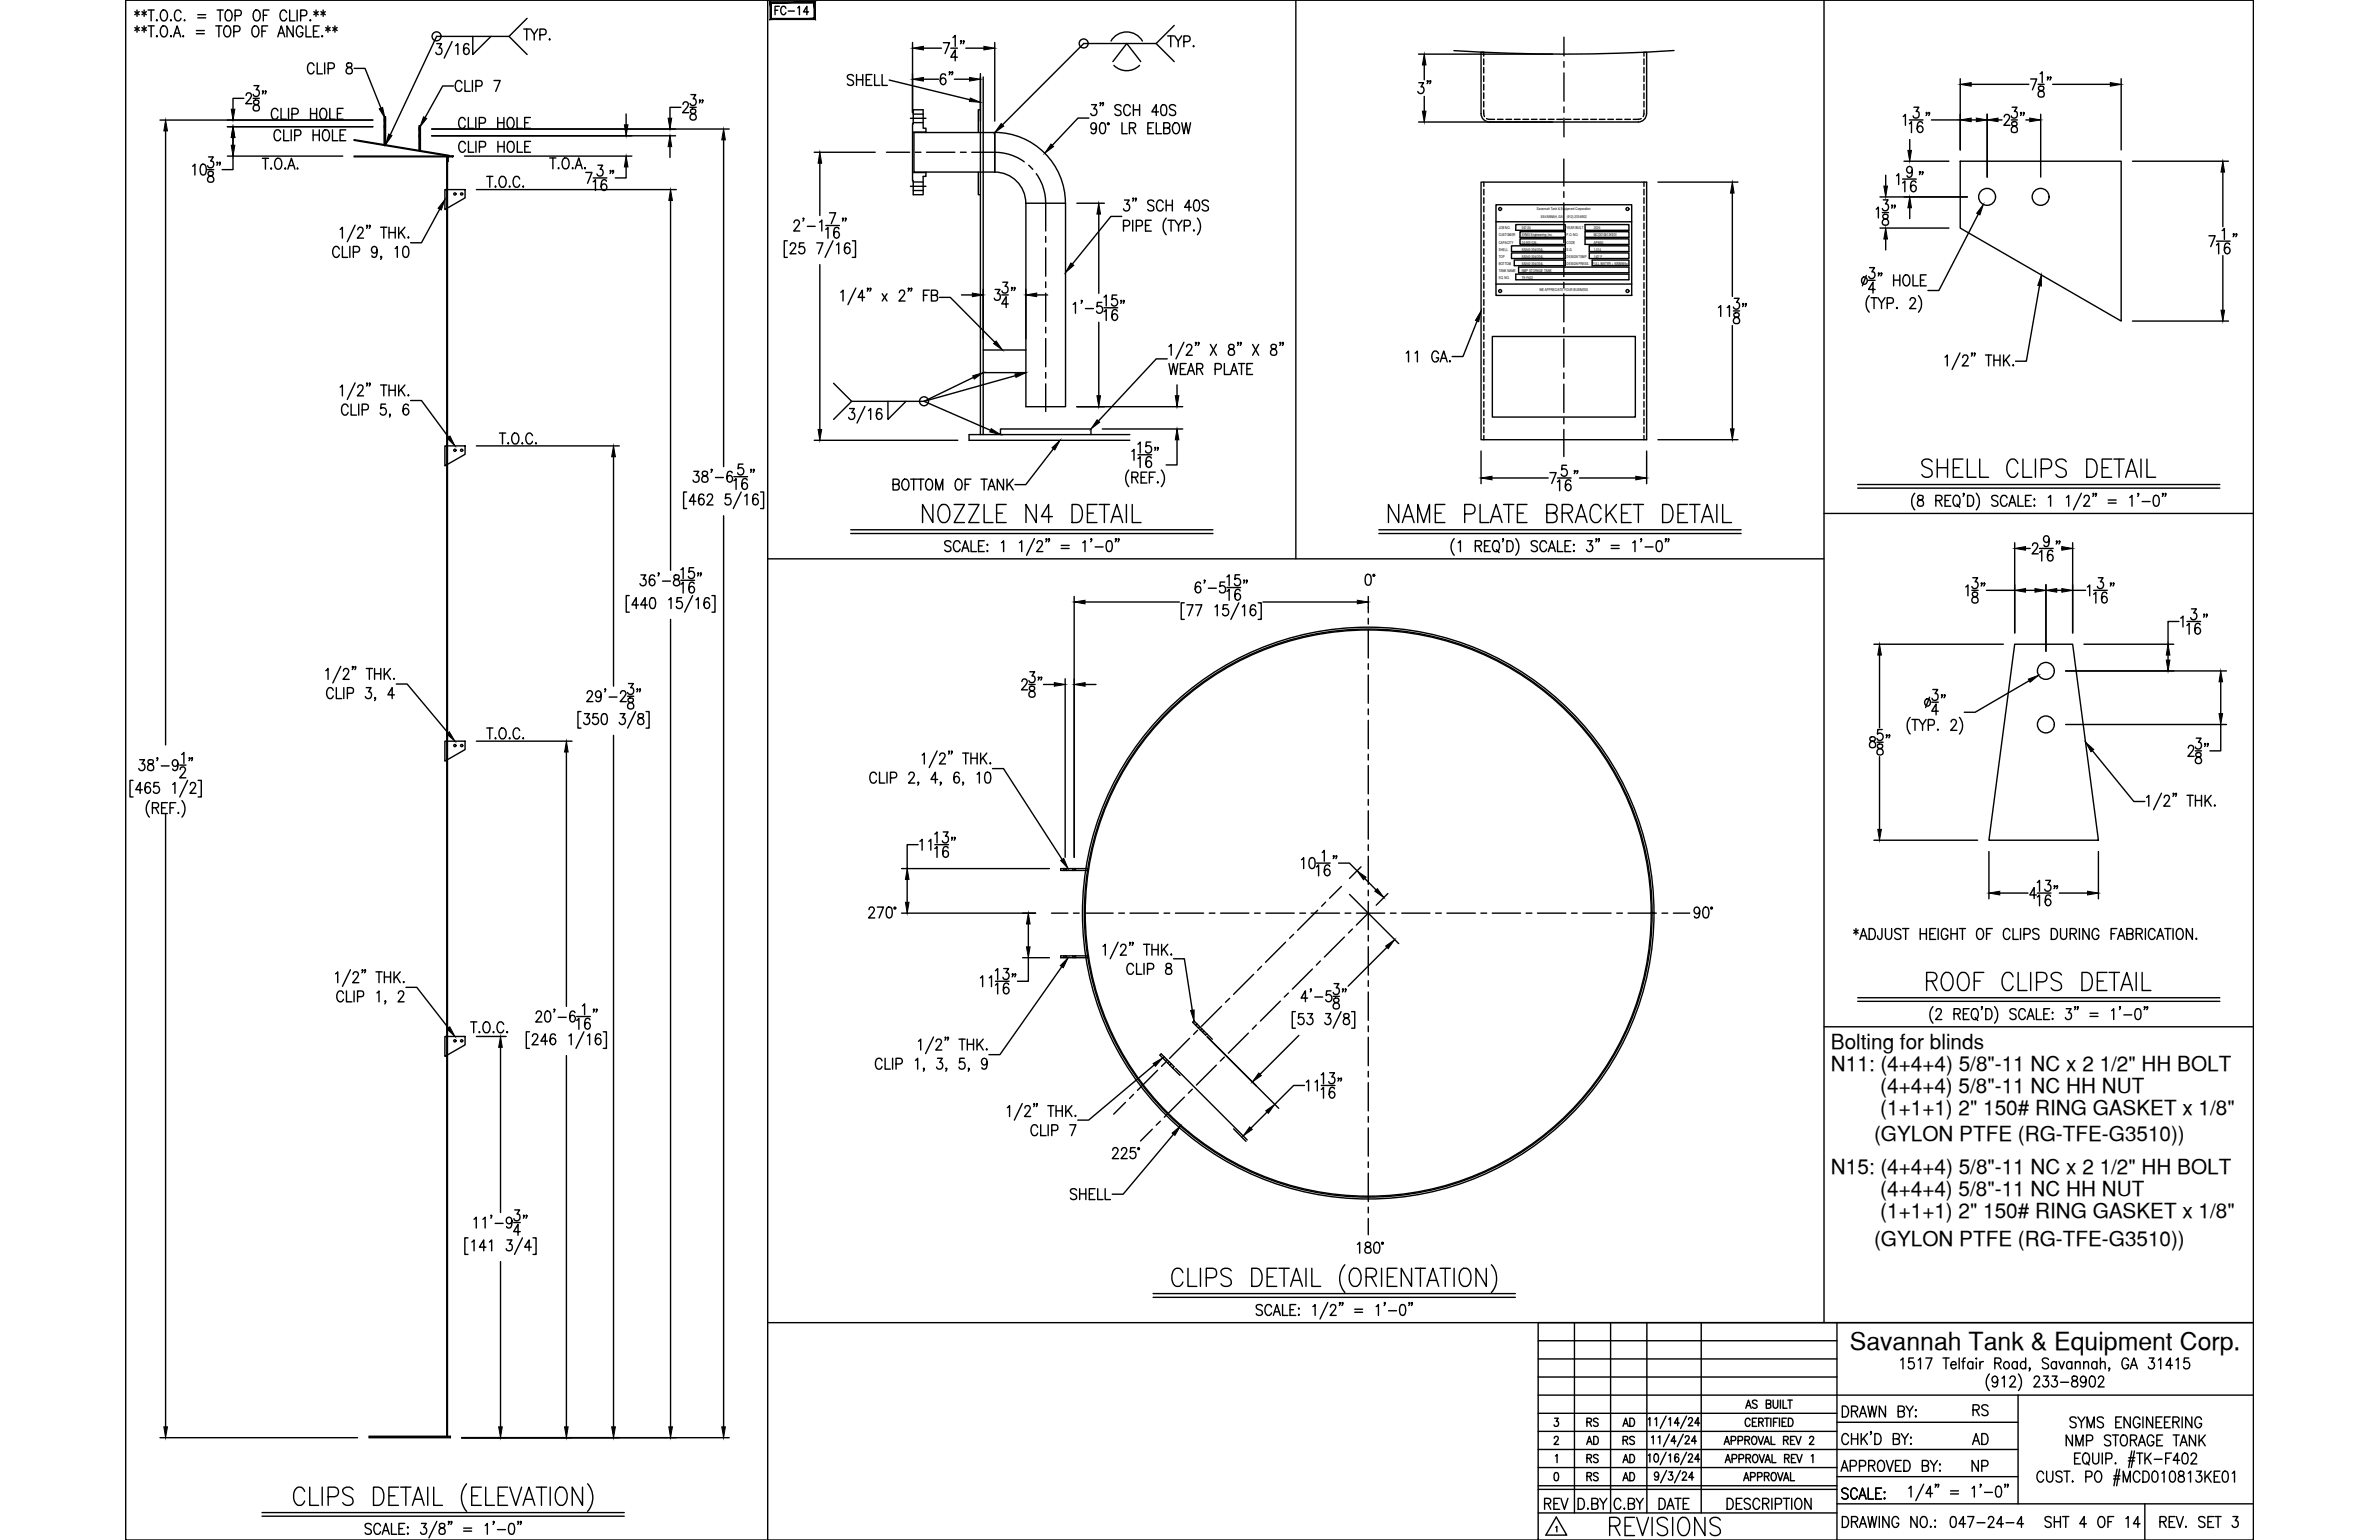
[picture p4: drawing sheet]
<svg xmlns="http://www.w3.org/2000/svg" width="432mm" height="279mm" viewBox="0 0 432 279" stroke-linecap="round" stroke-linejoin="round" font-family="sans-serif">
<defs><g id="words">
<g font-size="6.6">
<text x="347.8" y="87.8">SHELL CLIPS DETAIL</text>
<text x="166.5" y="96">NOZZLE N4 DETAIL</text>
<text x="251.2" y="96">NAME PLATE BRACKET DETAIL</text>
<text x="348.9" y="181">ROOF CLIPS DETAIL</text>
<text x="291.4" y="279.8">REVISIONS</text>
</g>
<g font-size="5.7">
<text x="169.7" y="16.6">6&quot;</text>
<text x="256.5" y="18.3">3&quot;</text>
</g>
<g font-size="5.3">
<text x="357.4" y="258.2">RS</text>
<text x="279.4" y="275.2">REV</text>
<text x="353.1" y="278.3">047-24-4</text>
</g>
<g font-size="4.9">
<text x="152.8" y="16.6">SHELL</text>
<text x="193.3" y="218.7">SHELL</text>
<text x="357" y="263.2">AD</text>
<text x="357" y="268.1">NP</text>
</g>
<text font-size="4.5" x="335.7" y="244.9">Savannah Tank &amp; Equipment Corp.</text>
<g font-size="4.4">
<text x="139.7" y="3.9">FC-14</text>
<text x="287.2" y="263.2">AD</text>
<text x="287.2" y="260">RS</text>
<text x="293.9" y="263.2">RS</text>
<text x="293.9" y="260">AD</text>
<text x="287.2" y="269.9">RS</text>
<text x="287.2" y="266.7">RS</text>
<text x="293.9" y="269.9">AD</text>
<text x="293.9" y="266.7">AD</text>
</g>
<g font-size="3.8">
<text x="332.3" y="190.3">Bolting for blinds</text>
<text x="332.3" y="194.3">N11: (4+4+4) 5/8&quot;-11 NC x 2 1/2&quot; HH BOLT</text>
<text x="341.3" y="198.3">(4+4+4) 5/8&quot;-11 NC HH NUT</text>
<text x="341.3" y="202.3">(1+1+1) 2&quot; 150# RING GASKET x 1/8&quot;</text>
<text x="340.1" y="207">(GYLON PTFE (RG-TFE-G3510))</text>
<text x="332.3" y="213">N15: (4+4+4) 5/8&quot;-11 NC x 2 1/2&quot; HH BOLT</text>
<text x="341.3" y="217">(4+4+4) 5/8&quot;-11 NC HH NUT</text>
<text x="341.3" y="221">(1+1+1) 2&quot; 150# RING GASKET x 1/8&quot;</text>
<text x="340.1" y="226">(GYLON PTFE (RG-TFE-G3510))</text>
</g>
<g font-size=".7">
<text x="272" y="41.6">JOB NO.</text>
<text x="276.2" y="41.6">047-24</text>
<text x="279" y="38.2">Savannah Tank &amp; Equipment Corporation</text>
<text x="279.7" y="39.6">SAVANNAH, GA</text>
<text x="284.4" y="41.6">YEAR BUILT</text>
<text x="284.4" y="39.6">(912) 233-8902</text>
<text x="289.3" y="41.6">2024</text>
<text x="272" y="42.9">CUSTOMER</text>
<text x="272" y="44.2">CAPACITY</text>
<text x="272" y="45.5">SHELL</text>
<text x="272" y="46.8">TOP</text>
<text x="276.2" y="42.9">SYMS Engineering, Inc.</text>
<text x="276.2" y="44.2">34,900 GAL.</text>
<text x="276.2" y="45.5">SA240-304/304L</text>
<text x="276.2" y="46.8">SA240-304/304L</text>
<text x="284.4" y="42.9">P.O. NO.</text>
<text x="284.4" y="44.2">CODE</text>
<text x="284.4" y="45.5">S.G.</text>
<text x="284.4" y="46.8">DESIGN TEMP.</text>
<text x="289.3" y="46.8">140° F</text>
<text x="289.3" y="45.5">1.014</text>
<text x="289.3" y="44.2">API650</text>
<text x="289.3" y="42.9">MCD010813KE01</text>
<text x="272" y="48">BOTTOM</text>
<text x="272" y="49.3">TANK NAME</text>
<text x="272" y="50.6">EQ. NO.</text>
<text x="276.2" y="48">SA240-304/304L</text>
<text x="276.2" y="49.3">NMP STORAGE TANK</text>
<text x="276.2" y="50.6">TK-F402</text>
<text x="279.4" y="52.8">WE APPRECIATE YOUR BUSINESS</text>
<text x="284.4" y="48">DESIGN PRESS.</text>
<text x="289.1" y="48">FULL WATER + 500MMAq</text>
</g>
</g></defs>
<!-- layer: CENTER -->
<g fill="none" stroke="#000" stroke-width=".25">
<path d="M283.9 6.8v3.3M283.9 11.2v1M283.9 13.2v5.2M283.9 19.4v1M69.7 23h.3M69.7 21.8h.3M76.1 23.4h.2M76.1 24.6h.2M160.9 27.6h4.2M165.2 33.8h2.9M165.2 21.5h2.9M166.1 27.6h1.1"/>
<path d="M168.2 27.6h5.1M174.3 27.6h1.1M176.4 27.6a18.8 18.8 0 0 1 6.7 .4 8.4 8.4 0 0 1 2.8 1.4M186.7 30l.8 .7M188.1 31.5a9 9 0 0 1 1.7 5.4v5M283.8 28.9v4.9M283.8 34.8v1M283.8 36.8v5.2M283.9 21.4v3.4M189.8 42.9v1.1M189.8 45v5.1M189.8 51.1v1.1"/>
<path d="M189.8 53.2v5.1M189.8 59.4v1M283.8 43v1M283.8 45v5.2M283.8 51.2v1M283.8 53.3v5.1M283.8 59.4v1.1M189.8 61.4v5.1M189.8 67.6v1M189.8 69.6v5.1M283.8 61.5v5.1M283.8 67.6v1.1"/>
<path d="M283.8 69.7v5.1M283.8 75.9v1M283.8 77.9v4.9M248.3 108.2v3M248.3 112.2v1M248.3 114.3v5.1M248.3 120.4v1M248.3 122.5v5.1M248.3 128.6v1M248.3 130.7v5.1M248.3 136.8v1.1M248.3 138.9v5.1"/>
<path d="M193.3 157.6v.3M195 157.6v.3M248.3 145.1v1M248.3 147.1v5.2M248.3 153.3v1M248.3 155.3v5.2M190.9 165.7h2.9M193.3 173.4v.4M194.8 165.7h1.1M195 173.4v.4M196.9 165.7h5.1M203.1 165.7h1"/>
<path d="M205.1 165.7h5.1M211.3 165.7h1M213.3 165.7h5.2M219.5 165.7h1M221.6 165.7h5.1M227.5 176.8l-3.6 3.6M227.7 165.7h1M229 175.3l-.7 .7M229.8 165.7h5.1M233.3 170.9l-3.6 3.7M234.8 169.5l-.7 .7M235.9 165.7h1.1"/>
<path d="M238 165.7h5.1M238.2 175.8l-3.6 3.7M239.2 165.1l-3.7 3.7M239.6 174.3l-.7 .8M240.6 163.7l-.7 .7M243.5 160.8l-2.2 2.2M244 170l-3.6 3.6M244.1 165.7h1.1M245.5 168.6l-.7 .7M246.2 165.7h5.1M248.3 161.5v1M248.3 163.6v5.1"/>
<path d="M248.3 169.7v1M248.3 171.8v5.1M248.3 177.9v1.1M248.3 180v5.1M248.3 165.7l-2.1 2.1M252.4 165.7h1M254.4 165.7h5.1M260.6 165.7h1M262.6 165.7h5.2M268.8 165.7h1M270.8 165.7h5.2M277 165.7h1"/>
<path d="M279.1 165.7h5.1M285.2 165.7h1.1M287.3 165.7h5.1M293.5 165.7h1M295.5 165.7h5.1M301.7 165.7h1M303.7 165.7h3M205.7 198.5l-.7 .8M210.1 194.2l-3.6 3.6M211.6 192.7l-.8 .8M212.9 193.8l1.3 1.3M215 199.1l-3.7 3.6"/>
<path d="M215.9 188.4l-3.6 3.6M216.4 197.6l-.7 .7M217.4 186.9l-.8 .8M219.1 187.6l.9 1M220.8 193.3l-3.7 3.6M221.7 182.6l-3.6 3.6M222.2 191.8l-.7 .7M223.2 181.1l-.8 .7M226.6 187.4l-3.7 3.7M228 186l-.7 .7M232.4 181.6l-3.6 3.7M233.8 180.2l-.7 .7"/>
<path d="M248.3 186.1v1.1M248.3 188.2v5.1M248.3 194.4v1M248.3 196.4v5.1M204.3 200l-2.2 2.1M209.1 204.9l-2.1 2.1M210.6 203.4l-.7 .7M223.9 204.8l2.2 2.3M248.3 202.6v1M248.3 204.6v5.2M248.3 210.8v1M248.3 212.9v5.1"/>
<path d="M248.3 219v1M248.3 221.1v2.9"/>
</g>
<!-- layer: 0 -->
<g fill="none" stroke="#000" stroke-width=".25">
<path d="M22.8 0h386.2v279.4h-386.2zM139.3 0v279.4M235.2 0v101.4M331.1 0v240M271.5 37.1h24.7v16.5h-24.7zM271.5 40.2h24.7M271.5 51.5h24.7M274.3 44.6h9.8v1h-9.8zM274.3 45.9h9.8v1h-9.8zM274.8 47.2h9.3v1h-9.3zM275.1 40.7h9v1.1h-9zM275.1 49.7h20.6v1.1h-20.6z"/>
<path d="M275.6 48.5h20.1v1h-20.1zM275.9 42h8.2v1.1h-8.2zM275.9 43.3h8.2v1h-8.2zM287.7 43.3h8v1h-8zM287.7 42h8v1.1h-8zM287.7 40.7h8v1.1h-8zM288.5 45.9h7.2v1h-7.2zM288.5 44.6h7.2v1h-7.2zM289 47.2h6.7v1h-6.7zM331.1 93.2h77.9M139.3 101.4h191.8M331.1 186.3h77.9"/>
<path d="M139.3 240h269.7M279.2 240v39.4M285.8 240v34.5M292.3 240v34.5M298.9 240v34.5M308.8 240v34.5M333.4 240v39.4M279.2 243.2h54.2M279.2 253.1h129.8M279.2 259.7h54.2M279.2 256.4h54.2M279.2 249.8h54.2"/>
<path d="M279.2 246.5h54.2M333.4 258h32.9M366.3 253.1v19.7M279.2 263h87.1M279.2 270.2h54.2M279.2 269.6h54.2M279.2 274.5h54.2M279.2 266.3h54.2M333.4 267.9h32.9M333.4 272.8h75.6M389.3 272.8v6.6"/>
<circle cx="272.3" cy="37.9" r=".26"/>
<circle cx="295.4" cy="37.9" r=".26"/>
<circle cx="272.3" cy="52.8" r=".26"/>
<circle cx="295.4" cy="52.8" r=".26"/>
</g>
<!-- layer: SHOP TAG -->
<path d="M279.2 279.4h.1M409 279.4h.1" fill="none" stroke="#000" stroke-width=".25"/>
<!-- layer: TEXT -->
<path d="M139.8 .3l.2 3v-2.7zM139.8 .3l.2 3-.2 .3zM139.8 3.6l7.9-.3h-7.7zM139.8 3.6l7.9-.3 .3 .3zM147.7 .6v2.7l.3 .3zM148 .3v3.3l-.3-3zM140 .6h7.7l.3-.3zM139.8 .3h8.2l-8 .3z" fill="#000" stroke="#000" stroke-width=".18"/>
<!-- layer: DIM -->
<g fill="none" stroke="#000" stroke-width=".25">
<path d="M24.5 2.1l.8 .6M24.5 5l.8 .5M24.9 1.8v1.2M24.9 4.7v1.1M25.3 2.1l-.8 .6M25.3 5l-.8 .5M25.8 2.1l.8 .6M25.8 5l.8 .5M26.2 1.8v1.2M26.2 4.7v1.1M26.6 2.1l-.8 .6M26.6 5l-.8 .5"/>
<path d="M26.9 1.8h1.1M26.9 4.7h1.1M27.4 1.8v2M27.4 4.7v2M28.4 3.7h.2zM28.4 6.6h.2l-.1 .1zM29.4 1.9l.2-.1a.95 .95 0 0 1 .7 1.5 .62 .62 0 0 1-.7 .5 .62 .62 0 0 1-.5-.8 1.3 1.3 0 0 1 .3-1.1zM29.4 4.8l.2-.1a.95 .95 0 0 1 .7 1.5 .62 .62 0 0 1-.7 .5 .62 .62 0 0 1-.5-.8v-.4zM30.9 3.7h.2zM30.9 6.6h.2l-.1 .1zM31.5 6.7l.7-2 .6 2M31.8 6h.7"/>
<path d="M32.9 2.3a.61 .61 0 0 0-.8-.5 .61 .61 0 0 0-.4 .8v.4a.61 .61 0 0 0 .4 .8 .61 .61 0 0 0 .8-.5M33.3 6.5v.2zM33.4 3.7h.2zM35.6 5.5h1.5M35.6 6.1h1.5M35.9 2.7h1.4M35.9 3.2h1.4M39.2 4.7h1.1M39.4 1.8h1.1M39.7 4.7v2M40 1.8v2M40.9 4.8l.2-.1a.95 .95 0 0 1 .7 1.5 .62 .62 0 0 1-.7 .5 .62 .62 0 0 1-.5-.8v-.4z"/>
<path d="M41.2 1.9l.1-.1a.95 .95 0 0 1 .7 1.5 .61 .61 0 0 1-.7 .5 .61 .61 0 0 1-.4-.8 1.15 1.15 0 0 1 .3-1.1zM42.4 5.7h.8a.53 .53 0 0 0 .4-.5 .53 .53 0 0 0-.4-.5h-.8v2M42.7 2.9h.7a.53 .53 0 0 0 .4-.6 .53 .53 0 0 0-.4-.5h-.7v2M44.3 17.8h-2v2M44.7 17.3v-.3l.3-.2h.3l.3 .2a.68 .68 0 0 1-.2 .9l-.8 .9h1.1M46 17.8h1.1M46 4.8l.2-.1a.95 .95 0 0 1 .7 1.5 .61 .61 0 0 1-.7 .5 .61 .61 0 0 1-.5-.8 1.21 1.21 0 0 1 .3-1.1zM46.1 15.5h.9l-.5 .8a.6 .6 0 0 1 .5 .9 .6 .6 0 0 1-1-.1M46.1 18.3a.45 .45 0 0 0 .2 .6 .64 .64 0 0 1 .7 .4 .64 .64 0 0 1-.3 .8 .58 .58 0 0 1-.8-.4 .58 .58 0 0 1 .5-.7l.4-.1a.43 .43 0 0 0 .1-.6l-.2-.1zM46.3 1.9l.1-.1a.88 .88 0 0 1 .8 1.2 .65 .65 0 0 1-.6 .8 .65 .65 0 0 1-.6-.8 1.3 1.3 0 0 1 .3-1.1zM47.5 5.7h.7M47.8 16.6h-.2l.1-.1 .1 .1-.2 .4"/>
<path d="M47.8 2.8h.6M48.3 16.6h-.2l.1-.1 .1 .1-.2 .4M48.6 4.7h-1.1v2M48.8 1.8h-1v2M50.4 6.7l.7-2 .6 2M50.7 6h.8M51 19.7v1.9h1M52 2.3a.62 .62 0 0 0-.7-.5 .62 .62 0 0 0-.5 .8v.4a.62 .62 0 0 0 .5 .8 .62 .62 0 0 0 .7-.5M52.4 19.7v1.9M52.6 1.8v2h.9M53.2 4.7v2l-1.1-2v2M53.9 1.8v2"/>
<path d="M54.6 2.9h.7a.53 .53 0 0 0 .4-.6 .53 .53 0 0 0-.4-.5h-.7v2M55 5.2a.61 .61 0 0 0-.8-.5 .61 .61 0 0 0-.4 .8 .88 .88 0 0 0 .8 1.2 .72 .72 0 0 0 .4-.8h-.4M55.5 4.7v2h1M56.2 3.7h.2zM56.4 19.7v1.9M56.9 5.7h.6M57 2.1l.8 .6M57 11.9a.61 .61 0 0 0-.7-.5 .61 .61 0 0 0-.5 .8 .88 .88 0 0 0 .8 1.2l.4-.5M57.4 1.8v1.2M57.5 19.7v1.9M57.6 11.4v2h.9M57.8 2.1l-.8 .6"/>
<path d="M57.9 4.7h-1v2h1M58.3 2.1l.7 .6M58.4 19.8l.1-.1a.86 .86 0 0 1 .8 1.2 .64 .64 0 0 1-.6 .7 .64 .64 0 0 1-.7-.7 1.3 1.3 0 0 1 .4-1.1zM58.4 6.6h.2l-.1 .1zM58.7 1.8v1.2M58.9 11.4v2M59 2.1l-.7 .6M59.1 5l.8 .5M59.5 4.7v1.1M59.6 12.4h.7a.53 .53 0 0 0 .4-.5 .53 .53 0 0 0-.4-.5h-.7v2M59.9 19.7v1.9h.9M59.9 5l-.8 .5"/>
<path d="M60.4 5l.8 .5M60.8 4.7v1.1M61.2 5l-.8 .5M62.3 19.7h-1.1v1.9h1.1M63 11.5a.41 .41 0 0 0 .2 .7 .63 .63 0 0 1 .7 .5 .63 .63 0 0 1-.7 .7 .65 .65 0 0 1-.3-.8 .65 .65 0 0 1 .7-.4 .44 .44 0 0 0 .2-.7l-.3-.1zM64.3 12.4h2l2.9 7.2M79.3 7.9h.8l-.4 .8a.59 .59 0 0 1 .4 .9 .59 .59 0 0 1-1-.1M82.1 7.5l-1.5 3M82.3 15.6h-2l-3.1 5.7M82.7 8.3l.4-.4v2M83.8 15.1a.62 .62 0 0 0-.7-.5 .62 .62 0 0 0-.5 .8v.4a.62 .62 0 0 0 .5 .8 .62 .62 0 0 0 .7-.5M84.4 14.6v2h.9"/>
<path d="M85.1 8.2a.47 .47 0 0 0-.7-.2 1.82 1.82 0 0 0 0 1.8 .55 .55 0 0 0 .7-.2 .55 .55 0 0 0-.1-.7 .55 .55 0 0 0-.8 .1l-.1 .2M85.7 14.6v2M85.8 6.6v3.3l3.3-3.3M86.4 15.6h.7a.53 .53 0 0 0 .4-.5 .53 .53 0 0 0-.4-.5h-.7v2M89.7 14.6h1.1l-.8 2M92.4 6.6h-13.2l-8.4 17.8M95.1 5.3h1.1M95.6 5.3v2M95.7 3.3l-3.3 3.3 3.3 3.3M96.3 5.3l.7 .9v1.1M97.6 5.3l-.6 .9M98 6.3h.7a.53 .53 0 0 0 .4-.5 .53 .53 0 0 0-.4-.5h-.7v2"/>
<path d="M99.8 7.1v.2zM123.6 19.5h-2v1.9M124 18.9l.3-.4h.3l.3 .2a.73 .73 0 0 1-.2 .8l-.8 .9h1.1M125.2 19.5h1.2M125.4 17.2h.9l-.5 .7a.6 .6 0 0 1 .5 1 .6 .6 0 0 1-1.1-.1M125.4 19.9a.42 .42 0 0 0 .2 .7 .63 .63 0 0 1 .8 .5 .63 .63 0 0 1-.8 .7 .65 .65 0 0 1-.3-.8 .65 .65 0 0 1 .7-.4 .44 .44 0 0 0 .2-.7l-.2-.1zM127.1 18.2h-.2h.2l-.2 .5M127.6 18.2h-.2h.2l-.2 .5M161.4 14.5l14.6 3.6M165.6 7.7v12.7M167.6 8.7h3.3M167.6 14.4h2.7"/>
<path d="M171.2 7.7h1.1l-.8 2M172.6 8.7h1.2M173 6.8l.4-.4v2M173.8 10.4h-1.2l.8-1.3v1.9M174.5 7.5h-.2l.1-.1 .1 .1-.2 .4M175 7.5h-.2l.1-.1 .1 .1-.2 .4M175.3 8.7h3.3M177.9 13.4v8.6M180.6 7.7v14.3M198.1 19h.9l-.5 .7a.6 .6 0 0 1 .5 1 .6 .6 0 0 1-1-.1M199.8 18.7h-.2l.1-.1 .1 .1-.2 .5M200.3 18.7h-.2l.1-.1 .1 .1-.2 .5"/>
<path d="M201.7 7.4a3.3 3.3 0 0 1 5.7 0M202 11.2l2.5-3.3 2.6 3.3M202.2 11.9a3.3 3.3 0 0 0 4.6 0M203.5 19.3a.61 .61 0 0 0-.7-.3 .61 .61 0 0 0-.4 .5l.1 .2 .8 .4a.5 .5 0 0 1-.2 .9l-.6-.1-.1-.2M205.1 19.5a.61 .61 0 0 0-.7-.5 .61 .61 0 0 0-.4 .7v.5a.61 .61 0 0 0 .4 .8 .61 .61 0 0 0 .7-.5M205.7 19v2M205.7 19.9h1.1M206.8 19v2M209.8 7.9h-13.1l-14.8 14.7M209.8 7.9l3.3 3.3M210.9 19.1l.4-.1a.91 .91 0 0 1 .5 1.1l-.3 .8-.4 .1a.88 .88 0 0 1-.4-1.2zM211.9 6.5h1.1"/>
<path d="M212.5 6.5v2M213.1 4.6l-3.3 3.3M213.2 6.5l.6 1v1M213.4 19.3a.61 .61 0 0 0-.6-.3 .61 .61 0 0 0-.5 .5l.1 .2 .8 .4a.48 .48 0 0 1 .2 .5 .48 .48 0 0 1-.4 .4l-.6-.1-.1-.2M214.5 6.5l-.7 1M214.9 7.6h.7a.53 .53 0 0 0 .4-.6 .53 .53 0 0 0-.4-.5h-.7v2M216.6 8.3v.2zM257.5 9.8h24.3M347.4 19.5h.9l-.5 .7a.59 .59 0 0 1 .5 .9 .59 .59 0 0 1-1.1-.1M355.8 14.3v12.9M357.8 15.3h10.4M365.2 19.5h.9l-.5 .7a.59 .59 0 0 1 .5 .9 .59 .59 0 0 1-1-.1"/>
<path d="M368.6 14.3h1.1l-.8 2M369.9 15.3h1.1M370.1 15.7a.41 .41 0 0 0 .1 .7 .65 .65 0 0 1 .8 .4 .65 .65 0 0 1-.4 .8 .58 .58 0 0 1-.7-.4 .58 .58 0 0 1 .5-.7l.3-.1a.41 .41 0 0 0 .2-.7zM370.3 13.4l.4-.4v2M371.8 14l-.1 .1-.1-.1h.2l-.2 .5M372.2 14v.1l-.1-.1h.1l-.1 .5M372.6 15.3h10.4M385 14.3v12.9M29 21.8h38.7M30.1 23.7v111.4M35 30.2l.4-.4v2M36.6 29.9l.4-.1a1.37 1.37 0 0 1 .2 1.9l-.4 .1a.92 .92 0 0 1-.5-1.2z"/>
<path d="M37.7 30.8h1.1M37.8 28.5h.9l-.5 .7a.6 .6 0 0 1 .5 1 .6 .6 0 0 1-1-.1M37.8 31.2a.43 .43 0 0 0 .2 .7 .64 .64 0 0 1 .8 .4 .64 .64 0 0 1-.4 .8 .58 .58 0 0 1-.7-.5 .58 .58 0 0 1 .5-.7h.3a.43 .43 0 0 0 .1-.7l-.2-.1zM39.5 29.5h-.2l.1-.1 .1 .1-.2 .5M40 29.5h-.2l.1-.1 .1 .1-.2 .5M41.3 23h26.4M41.3 28.3h20.9M42.3 28.3v2.5h-2M42.3 25v1.9M47.6 28.7h1.1M48.2 28.7v2M49.2 30.5v.2z"/>
<path d="M50.2 28.8l.1-.1a.94 .94 0 0 1 .8 1.5 .62 .62 0 0 1-.8 .5 .62 .62 0 0 1-.5-.7v-.5zM50.4 20.1a.61 .61 0 0 0-.7-.4 .61 .61 0 0 0-.4 .7v.5a.61 .61 0 0 0 .4 .7 .61 .61 0 0 0 .7-.4M50.9 24a.57 .57 0 0 0-.7-.4 1.23 1.23 0 0 0 0 1.9 .57 .57 0 0 0 .7-.4M51.5 23.6v1.9h1M51.8 30.5v.2zM52.2 30.7l.7-2 .6 2M52.5 30h.8M52.9 23.6v1.9M53 20.7h.7a.53 .53 0 0 0 .4-.5 .53 .53 0 0 0-.4-.5h-.7v1.9M53.5 24.6h.7a.53 .53 0 0 0 .4-.5 .53 .53 0 0 0-.4-.5h-.7v1.9M54 30.5v.2zM56.4 20.6h1.1"/>
<path d="M56.8 23.6v1.9M56.8 24.5h1.2M58 23.6v1.9M58.8 23.6h.2a.94 .94 0 0 1 .7 1.5 .61 .61 0 0 1-.7 .4 .61 .61 0 0 1-.5-.7 1.23 1.23 0 0 1 .3-1.2zM60.3 23.6v1.9h1M61.2 20.6h.7M61.7 24.5h.7M62.8 23.6h-1.1v1.9h1.1M78.4 23.4h54M78.4 24.6h44.2M79.8 37.9l-3.3 6.1h-2M84.3 28.3h30.4"/>
<path d="M84.4 21.8a.56 .56 0 0 0-.8-.4 1.26 1.26 0 0 0 .1 1.9 .57 .57 0 0 0 .7-.5M84.5 26.1a.62 .62 0 0 0-.8-.4 .62 .62 0 0 0-.4 .7 .9 .9 0 0 0 .8 1.2l.4-.4M85 21.3v2h1M85 25.7v1.9h1M86.4 21.3v2M86.4 25.7v1.9M86.5 34.4h36.2M87 22.4h.7a.53 .53 0 0 0 .4-.6 .53 .53 0 0 0-.4-.5h-.7v2M87 26.7h.7a.52 .52 0 0 0 .5-.5 .52 .52 0 0 0-.5-.5h-.7v1.9M88.3 32h1.2M88.9 32v2M89.9 33.8v.2z"/>
<path d="M90.3 21.3v2M90.3 22.3h1.2M90.4 25.7v1.9M90.4 26.6h1.1M90.9 32.1l.2-.1a.94 .94 0 0 1 .7 1.5 .62 .62 0 0 1-.8 .5 .62 .62 0 0 1-.4-.8v-.5zM91.5 21.3v2M91.5 25.7v1.9M92.4 21.4l.1-.1a.95 .95 0 0 1 .7 1.5 .61 .61 0 0 1-.7 .5 .61 .61 0 0 1-.5-.8 1.21 1.21 0 0 1 .4-1.1zM92.4 25.7h.1a1.02 1.02 0 0 1 .7 1.6l-.3 .3a.94 .94 0 0 1-.8-1.5zM92.5 33.8v.2zM93.9 21.3v2h.9M93.9 25.7v1.9h.9"/>
<path d="M94.3 32.5a.61 .61 0 0 0-.7-.5 .61 .61 0 0 0-.5 .7v.5a.61 .61 0 0 0 .5 .8 .61 .61 0 0 0 .7-.5M95 33.8v.2zM95.2 22.3h.7M95.3 26.6h.6M96.3 21.3h-1.1v2h1.1M96.3 25.7h-1v1.9h1M99.8 28.7h1.1M100.4 28.7v1.9M101.4 30.4v.2zM102.2 28.9l.3-.2a.86 .86 0 0 1 .8 1.2 .65 .65 0 0 1-.6 .8 .65 .65 0 0 1-.7-.8zM103.9 30.4v.2zM104.4 30.6l.7-1.9 .6 1.9"/>
<path d="M104.6 30h.9M106.2 30.4v.2zM106.3 31.3h1.1l-.8 2M107.7 33l.4-.4v2M107.7 32.3h2.5M108.5 30h.9l-.5 .7a.6 .6 0 0 1 .5 1 .6 .6 0 0 1-1-.1M110.1 32.9l-.1-.2-.4-.1a1.06 1.06 0 0 0-.5 1.3l.1 .4a.57 .57 0 0 0 1-.2 .57 .57 0 0 0-.6-.7h-.3l-.2 .5M110.9 31h-.2l.1-.1 .1 .1-.2 .5M111.4 31h-.2l.1-.1 .1 .1-.2 .5M113.6 30.3v2h-1.9M113.6 20.7v1.9M121.6 26.6v2"/>
<path d="M121.7 36.4v67.1M131.3 25.4v59.3M145.9 39.6l-.1 .2-.1-.2h.2l-.2 .5M147.8 27.6h11.1M148.8 29.6v9.5M150.6 38.6h1.1l-.8 2M153.1 39.6l-.1 .2-.1-.2h.2l-.2 .5M153.5 39.6v.2l-.1-.2h.1l-.1 .5M195.5 36.9h4.9M197.6 21.4h-1.9l-4.7 5M199 22.9l-.1 .3a.48 .48 0 0 1-.4 .3 .48 .48 0 0 1-.4-.3 .55 .55 0 0 1 0-.8 .55 .55 0 0 1 .8 .2 2.03 2.03 0 0 1-.1 1.6l-.4 .1-.3-.1v-.2M199.4 38.8v14.4"/>
<path d="M199.8 22.4l.4-.1a1.14 1.14 0 0 1 .4 1.6l-.2 .3-.4 .1a1.37 1.37 0 0 1-.2-1.9zM203.6 39.3h-2l-7 8.6M203.6 22.3v2h1M204.1 36.3h.9l-.5 .7a.6 .6 0 0 1 .5 1 .6 .6 0 0 1-1.1-.1M205 23.2h.7a.48 .48 0 0 0 .4-.5 .48 .48 0 0 0-.4-.4h-.7v2M205.5 23.2l.6 1.1M205.6 40v1.9M205.8 36h-.2l.1-.1 .1 .1-.2 .5M206.2 36h-.1l.1-.1v.1l-.1 .5M208.3 23.2h.7M209 40h-1.1v1.9h1.1M209.4 22.3h-1.1v2h1.1"/>
<path d="M209.4 36.6a.59 .59 0 0 0-.6-.3 .59 .59 0 0 0-.5 .5l.2 .2 .6 .3a.51 .51 0 0 1 .3 .7 .66 .66 0 0 1-1.1 0M209.9 22.3v2h.9M210.3 20.3h-1.2l.8-1.3v2M211.1 36.8a.62 .62 0 0 0-.7-.5 .62 .62 0 0 0-.5 .7v.5a.62 .62 0 0 0 .5 .8 .62 .62 0 0 0 .7-.5M211.2 23.2h.7a.48 .48 0 0 0 .5-.5 .48 .48 0 0 0-.5-.4h-.7v2h.7a.53 .53 0 0 0 .5-.6 .53 .53 0 0 0-.5-.5M211.7 39.6a2.3 2.3 0 0 0 0 3M211.7 36.3v2M211.7 37.2h1.1M212 40h1.1M212.6 40v1.9M212.8 36.3v2M213.1 22.4l.2-.1a.95 .95 0 0 1 .7 1.5 .62 .62 0 0 1-.7 .5 .62 .62 0 0 1-.5-.8v-.5z"/>
<path d="M213.3 40l.6 .9v1M214.5 22.3l.4 2 .4-2 .4 2 .4-2M214.5 40l-.6 .9M216.2 37.6h-1.2l.8-1.3v2M216.9 36.4l.4-.1a1.13 1.13 0 0 1 .4 1.6l-.2 .3-.4 .1a1.15 1.15 0 0 1-.4-1.6zM217.3 39.6a2.3 2.3 0 0 1 0 3M219.3 36.6a.61 .61 0 0 0-.6-.3 .61 .61 0 0 0-.5 .5 1.08 1.08 0 0 0 1 .6 .49 .49 0 0 1 .1 .5 .49 .49 0 0 1-.4 .4l-.5-.1-.2-.2M257.5 22.1h24.3M300.9 33h14.5M314.4 35v18.8M340.6 38l.3-.4v1.9M341.2 35.7h15.9"/>
<path d="M341.7 38.6h1.1M341.8 36.3h.9l-.5 .7a.6 .6 0 0 1 .5 .9 .6 .6 0 0 1-1-.1M341.8 39a.43 .43 0 0 0 .2 .6 .64 .64 0 0 1 .7 .5 .64 .64 0 0 1-.3 .8 .58 .58 0 0 1-.8-.5 .58 .58 0 0 1 .5-.7l.4-.1a.45 .45 0 0 0 .1-.6l-.2-.1zM342.3 31.8v2M343.5 37.3h-.2l.1-.1 .1 .1-.2 .5M344 37.3h-.2l.1-.1 .1 .1-.2 .5M344.2 31.9l.4-.4v2M345.3 33.2l.4-.4v2M345.3 32.5h2.5M345.4 21.1l.4-.3v1.9M345.6 29.3h8.1M346.6 22.5l.3-.4v1.9"/>
<path d="M346.6 21.8h2.4M346.6 25.3v2M346.6 37.7v2M347.1 30.8a.52 .52 0 0 1-.6 .6 .57 .57 0 0 1-.4-.8 .57 .57 0 0 1 .9-.1 2.16 2.16 0 0 1-.1 1.6 .44 .44 0 0 1-.8-.2M347.7 33.1a.47 .47 0 0 0-.7-.2 1.27 1.27 0 0 0 .3 1.9 .58 .58 0 0 0 .5-.7 .58 .58 0 0 0-.8-.4l-.2 .4M348.5 31.2l-.1 .1v-.1h.1l-.1 .5M349 22.4a.44 .44 0 0 0-.8-.2 1.65 1.65 0 0 0 0 1.8 .55 .55 0 0 0 .8-.2 .55 .55 0 0 0-.2-.8 .55 .55 0 0 0-.7 .1l-.1 .3M349 31.2l-.1 .1-.1-.1h.2l-.2 .5M349.7 20.5h-.1l.1-.1v.1l-.1 .5M350.2 20.5h-.1v-.1l.1 .1-.1 .5M350.6 21.8h5.2M357.8 21.8h.9"/>
<path d="M359.1 38.8l-7.2 13.9h-2M360.7 20.7v11.4M362.6 21.8h.8M363.8 21.2l.3-.4h.3l.3 .2a.66 .66 0 0 1-.2 .8l-.8 .9h1.1M365.1 21.8h1.1M365.2 22.2a.42 .42 0 0 0 .2 .6 .62 .62 0 0 1 .8 .6 .62 .62 0 0 1-.7 .6 .63 .63 0 0 1-.4-.7 .63 .63 0 0 1 .7-.5 .42 .42 0 0 0 .2-.6l-.2-.1zM366.9 20.5h-.2l.1-.1 .1 .1-.2 .5M367.4 20.5h-.2l.1-.1 .1 .1-.2 .5M367.7 21.8h.7M370.4 20.7v11.4M387.1 29.3h17.4M403.5 31.2v9.9"/>
<path d="M61.6 45.2a.62 .62 0 0 0-.7-.5 .62 .62 0 0 0-.5 .8v.4a.62 .62 0 0 0 .5 .8 .62 .62 0 0 0 .7-.5M61.7 41.6l.4-.4v2M62.1 44.7v2h1M63.5 44.7v2M64.1 45.7h.8a.53 .53 0 0 0 .4-.5 .53 .53 0 0 0-.4-.5h-.8v2M64.5 40.9l-1.5 3M64.9 41.7l.4-.5h.3l.2 .2a.73 .73 0 0 1-.1 .9l-.8 .9h1.1M66.7 41h-.2l.1-.1 .1 .1-.2 .4M67.2 41h-.2l.1-.1 .1 .1-.2 .4M68.5 45.4l-.1 .3a.48 .48 0 0 1-.5 .2 .48 .48 0 0 1-.4-.2 .55 .55 0 0 1 .1-.8 .55 .55 0 0 1 .8 .1 2.03 2.03 0 0 1-.2 1.6l-.4 .1-.2-.1-.1-.2M69.1 41.2h1.1M69.3 46.6l-.1 .1-.1-.1h.2l-.2 .5"/>
<path d="M69.7 41.2v2M70.6 41.2v2M70.6 42.2h1.1M71.7 45.1l.4-.4v2M71.7 41.2v2M72.4 41.2v2M72.8 42.1l.7 1.1M73.3 44.8l.4-.1a1.25 1.25 0 0 1 0 2h-.1a.93 .93 0 0 1-.5-1.1zM73.5 41.2l-1.1 1.3M74.1 43v.2zM142.9 43.7h-.6v3h.6M143.4 44.5l.4-.4h.3l.2 .2a.63 .63 0 0 1-.1 .8l-.8 .9h1.1"/>
<path d="M144.1 40.4l.1-.3 .3-.2h.3l.2 .2a.66 .66 0 0 1-.2 .9l-.7 .9h1.1M145.9 44.1h-.8v.8a.63 .63 0 0 1 .8 0 .63 .63 0 0 1 0 .9 .63 .63 0 0 1-.8 0l-.1-.1M146.5 41.1h1.5M148.3 44.1h1.1l-.8 1.9M148.8 40.3l.4-.4v2M148.8 48v29.9M149.9 41.6l.4-.3v1.9M149.9 40.9h2.5M151.2 43.7l-1.4 3M151.8 44.4l.4-.3v1.9M152.3 41.5a.47 .47 0 0 0-.7-.2 1.29 1.29 0 0 0 .2 1.9 .59 .59 0 0 0 .5-.7 .59 .59 0 0 0-.7-.4l-.3 .5M152.6 53l.4-.4v2"/>
<path d="M154.2 44.3a.47 .47 0 0 0-.7-.1 1.66 1.66 0 0 0 0 1.7 .56 .56 0 0 0 .8-.5 .56 .56 0 0 0-.8-.5l-.2 .5M154.7 43.7h.6v3h-.6M155.3 52.3l-1.4 3M156.9 54h-1.2l.8-1.4v2M157.6 52.4h-.2l.1-.1 .1 .1-.2 .4M158.1 52.4h-.2l.1-.1 .1 .1-.2 .4M160.1 53.3l.9 1.3M161 53.3l-.9 1.3M163.2 53.1l.4-.5h.3l.2 .2a.73 .73 0 0 1-.1 .9l-.8 .9h1.1M165 52.4h-.2l.1-.1 .1 .1-.2 .4M165.5 52.4h-.2l.1-.1 .1 .1-.2 .4M167.6 53.6h.7"/>
<path d="M168.7 52.6h-1.1v2M169.1 53.6h.7a.47 .47 0 0 0 .4-.5 .47 .47 0 0 0-.4-.5h-.7v2h.7a.53 .53 0 0 0 .4-.5 .53 .53 0 0 0-.4-.5M170.5 54h2l8.1 8.1M174.5 53.5h2M178.5 52.5v8.9M180.6 52.5h.9l-.5 .8a.59 .59 0 0 1 .5 .9 .59 .59 0 0 1-1-.1M181.8 53.5h1.2M182 51.2h.9l-.5 .7a.6 .6 0 0 1 .5 1 .6 .6 0 0 1-1-.1M183 55.1h-1.2l.8-1.3v2M183.7 52.2h-.1l.1-.1v.1l-.1 .5M184.2 52.2h-.2l.1-.1 .1 .1-.2 .5M186.2 52.5v8.9"/>
<path d="M188.2 53.5h2M194.8 55.2l.4-.3v1.9M196.4 54.6l-.1 .1-.1-.1h.2l-.2 .4M197 56h1.5M199.4 58.5v13.3M200 54.9h-.8l-.1 .8a.63 .63 0 0 1 .9 0 .63 .63 0 0 1 0 .9 .63 .63 0 0 1-.9 0l-.1-.1M200.4 53.9l.4-.4v2M200.4 56.5l.4-.3v1.9M200.4 55.8h2.5M202.7 53.5h-.8l-.1 .9a.63 .63 0 0 1 .9 0 .63 .63 0 0 1 0 .9 .63 .63 0 0 1-.9 0l-.1-.2M202.8 56.5a.47 .47 0 0 0-.7-.2 1.78 1.78 0 0 0 0 1.7 .55 .55 0 0 0 .7-.2 .55 .55 0 0 0-.2-.7 .55 .55 0 0 0-.7 .1l-.1 .3M203.6 54.6l-.1 .1-.1-.1h.2l-.2 .4"/>
<path d="M203.9 41h.7a.53 .53 0 0 0 .5-.5 .53 .53 0 0 0-.5-.5h-.7v1.9M204 54.6v.1l-.1-.1h.1l-.1 .4M206.2 41h.8a.54 .54 0 0 0 .4-.5 .54 .54 0 0 0-.4-.5h-.8v1.9M207.9 40.9h.7M214.9 41h.8a.54 .54 0 0 0 .4-.5 .54 .54 0 0 0-.4-.5h-.8v1.9M216.7 41.7v.2zM268.1 58.3l-2.6 6.4h-1.9M311.9 55.8l.4-.4v2M313.5 55.8l.4-.4v2M314.4 59.1v18.7M314.6 56.4h1.1M314.8 54.1h.9l-.5 .8a.6 .6 0 0 1 .5 .9 .6 .6 0 0 1-1.1-.1"/>
<path d="M314.8 56.8a.42 .42 0 0 0 .1 .7 .7 .7 0 0 1 .7 .3 .7 .7 0 0 1 0 .8 .63 .63 0 0 1-1-.3 .74 .74 0 0 1 .8-.8 .42 .42 0 0 0 .2-.7zM316.5 55.1l-.1 .1-.1-.1h.2l-.2 .5M316.9 55.1v.1l-.1-.1h.1l-.1 .5M338.1 50.4a.64 .64 0 0 1 .8 .3 .64 .64 0 0 1-.4 .9 .66 .66 0 0 1-.6-.5 .66 .66 0 0 1 .2-.7zM338.8 50l-.8 1.9M339.2 50.9h1.1M339.3 53.6a2.24 2.24 0 0 0 0 3M339.3 48.6h.9l-.5 .7a.6 .6 0 0 1 .5 .9 .6 .6 0 0 1-1 0M339.6 54h1.1M340.1 54v2M340.3 52.5h-1.1l.8-1.3v2M340.9 54l.6 .9v1.1"/>
<path d="M341.1 49.6l-.1 .1-.1-.1h.2l-.2 .5M341.2 41.4h12.5M341.5 49.6v.1l-.1-.1h.1l-.1 .5M342.1 54l-.6 .9M342.3 43.4v1.9M342.5 55l1-.1a.53 .53 0 0 0 .2-.5 .53 .53 0 0 0-.4-.4h-.8v2M343.7 49.9v2M343.7 50.8h1.1M344.2 55.9h.2l-.1 .1zM344.8 49.9v2M345.7 50l.2-.1a.88 .88 0 0 1 .7 1.2 .65 .65 0 0 1-.6 .8 .65 .65 0 0 1-.6-.8v-.5zM346.7 54.5l.3-.5h.3l.3 .2a.63 .63 0 0 1-.2 .8l-.8 1h1.1"/>
<path d="M347.2 49.9v2h1M348.2 53.6a2.3 2.3 0 0 1 0 3M348.6 50.8h.6M349.6 49.9h-1v2h1M370.2 51.8l-2.4 13.7h-2M387.1 58.3h17.4M400.9 42.8h1.2l-.8 1.9M402.3 44.5l.4-.4v2M402.3 43.8h2.5M403.3 41.8l.4-.4v2M403.5 46.4v9.9M404.7 44.4a.47 .47 0 0 0-.7-.2 1.29 1.29 0 0 0 .2 1.9 .58 .58 0 0 0 .6-.8 .58 .58 0 0 0-.8-.4l-.3 .5"/>
<path d="M405.5 42.5l-.1 .1-.1-.1h.2l-.2 .4M406 42.5l-.1 .1-.1-.1h.2l-.2 .4M61.7 70.2l.4-.3v1.9M63.2 73.8a.61 .61 0 0 0-.8-.5 .61 .61 0 0 0-.4 .8 .88 .88 0 0 0 .8 1.2l.4-.5M63.7 73.3v2h1M64.5 69.5l-1.5 3M64.9 70.3l.4-.4h.3l.2 .1a.73 .73 0 0 1-.1 .9l-.8 .9h1.1M65.1 73.3v2M65.7 74.4h.8a.53 .53 0 0 0 .4-.6 .53 .53 0 0 0-.4-.5h-.8v2M66.7 69.6h-.2l.1-.1 .1 .1-.2 .4M67.2 69.6h-.2l.1-.1 .1 .1-.2 .4M69.1 69.9h1.1"/>
<path d="M69.7 69.9v1.9M70 73.3h-.8l-.1 .9a.63 .63 0 0 1 .9 0 .63 .63 0 0 1 0 .9 .63 .63 0 0 1-.9 0l-.1-.2M70.6 69.9v1.9M70.6 70.8h1.1M70.8 75.2v.1l-.1-.1h.1l-.1 .5M71.7 69.9v1.9M72.4 69.9v1.9M72.8 70.7l.7 1.1M73.5 69.9l-1.1 1.3M74 71.7h.2zM74.1 73.6a.44 .44 0 0 0-.7-.2 1.29 1.29 0 0 0 .2 1.9 .59 .59 0 0 0 .6-.7 .59 .59 0 0 0-.8-.4l-.2 .4M74.5 72.7h2l4.9 6.6"/>
<path d="M90.7 78.6h1.1M91.2 78.6v1.9M93.2 78.7l.2-.1a.95 .95 0 0 1 .7 1.5 .62 .62 0 0 1-.8 .4 .62 .62 0 0 1-.4-.7 1.3 1.3 0 0 1 .3-1.1zM96.6 79a.62 .62 0 0 0-.7-.4 .62 .62 0 0 0-.5 .7v.5a.62 .62 0 0 0 .5 .7 .62 .62 0 0 0 .7-.4M147.8 79.9h26M151.3 69.5l3.3 3.3-3.3 3.3M154.2 74.1h.9l-.5 .8a.6 .6 0 0 1 .5 .9 .6 .6 0 0 1-1.1-.1M154.6 72.8h13.1M157 73.7l-1.4 3.1M157.6 74.5l.4-.4v2M160 74.4a.47 .47 0 0 0-.7-.2 1.82 1.82 0 0 0 0 1.8 .57 .57 0 0 0 .8-.5 .57 .57 0 0 0-.8-.5l-.2 .4M161.2 72.8v3.3l3.2-3.3"/>
<path d="M167.7 72.8l12.1 5.3M176.7 68.5l-9 4.3M178.5 67.6h7.7M178.5 63.5h7.7M184.3 68.2l-16.6 4.6M195.5 73.8h19.2M200.1 77.8h14.6M211.9 65.1h-2l-10.5 11.3M212.2 62.9l.4-.4v2M212.2 66l.4 1.9 .4-1.9 .4 1.9 .4-1.9M213.6 79.8v4.5h-1.9M213.6 69.8v2"/>
<path d="M214.2 66.9h.7M214.9 62.1l-1.5 3M215.3 66h-1.1v1.9h1.1M215.4 62.9l.3-.4h.3l.2 .2a.68 .68 0 0 1-.1 .8l-.8 1h1.1M215.5 67.9l.7-1.9 .6 1.9M215.8 67.3h.8M217.1 62.2h-.1v-.1l.1 .1-.1 .5M217.2 66.9h.7a.49 .49 0 0 0 .4-.5 .49 .49 0 0 0-.4-.4h-.7v1.9M217.6 62.2h-.2l.1-.1 .1 .1-.2 .5M217.8 66.9l.5 1M219.7 62.5l1.1 2M220.6 67h.7a.53 .53 0 0 0 .4-.5 .53 .53 0 0 0-.4-.5h-.7v1.9"/>
<path d="M220.8 62.5l-1.1 2M222.2 66v1.9h1M223.1 62.6a.43 .43 0 0 0 .2 .6 .64 .64 0 0 1 .7 .5 .64 .64 0 0 1-.3 .8 .58 .58 0 0 1-.8-.5 .58 .58 0 0 1 .5-.7l.4-.1a.43 .43 0 0 0 .1-.6l-.2-.1zM223.4 67.9l.6-1.9 .6 1.9M223.6 67.3h.8M224.8 62.2h-.2l.1-.1 .1 .1-.2 .5M224.8 66h1.1M225.3 62.2h-.2l.1-.1 .1 .1-.2 .5M225.3 66v1.9M226.3 66.9h.6M227.4 66h-1.1v1.9h1.1M227.4 62.5l1.1 2"/>
<path d="M228.5 62.5l-1.1 2M230.8 62.6a.43 .43 0 0 0 .1 .6 .64 .64 0 0 1 .8 .5 .64 .64 0 0 1-.4 .8 .58 .58 0 0 1-.7-.5 .58 .58 0 0 1 .5-.7l.3-.1a.45 .45 0 0 0 .2-.6l-.3-.1zM232.5 62.2h-.2l.1-.1 .1 .1-.2 .5M232.9 62.2h-.1l.1-.1v.1l-.1 .5M255.2 64.1l.5-.4v2M256.9 64.1l.4-.4v2M261.1 64.2a.62 .62 0 0 0-.8-.5 .62 .62 0 0 0-.4 .8v.4a.62 .62 0 0 0 .6 .8 .62 .62 0 0 0 .6-.8h-.4M261.4 65.7l.6-2 .7 2M261.6 65h.8M263.2 65.5v.2zM300.9 79.8h14.5M353 64.8l.4-.4v2"/>
<path d="M355.7 64l-1.4 3M356.2 64.9l.2-.4 .2-.1h.3l.2 .2a.69 .69 0 0 1-.1 .8l-.8 1h1.1M358 64.1l-.1 .1-.1-.1h.2l-.2 .5M358.5 64.1l-.1 .1-.1-.1h.2l-.2 .5M360.4 64.4h1.1M360.9 64.4v2M361.9 64.4v2M361.9 65.3h1.1M363 64.4v2M363.7 64.4v2M364 65.3l.8 1.1M364.8 64.4l-1.1 1.3"/>
<path d="M365.4 66.2v.2zM86.5 80.9h25.9M92.2 80.5h.1zM94.7 80.5h.2zM97.2 80.5h.2zM111.4 82.9v41.6M124.6 89.3h-.5v3h.5M125.9 85.5h.9l-.5 .8a.6 .6 0 0 1 .5 .9 .6 .6 0 0 1-1-.1M126.3 91h-1.2l.8-1.4v2M127.6 85.6a.42 .42 0 0 0 .1 .7 .7 .7 0 0 1 .7 .3 .7 .7 0 0 1-.1 .8 .63 .63 0 0 1-.9-.3 .74 .74 0 0 1 .8-.8 .42 .42 0 0 0 .1-.7zM127.7 89.9a.47 .47 0 0 0-.7-.2 1.82 1.82 0 0 0 0 1.8 .57 .57 0 0 0 .8-.5 .57 .57 0 0 0-.8-.5l-.2 .5M128.4 90.1l.3-.5h.3l.3 .2a.73 .73 0 0 1-.2 .9l-.8 .9h1.1"/>
<path d="M129.2 85.2l-.1 .1v-.1h.1l-.1 .5M129.9 86.6h1.4M131.3 93.6v165.3M132.5 89.6h-.8v.9a.63 .63 0 0 1 .8 0 .63 .63 0 0 1 0 .9 .63 .63 0 0 1-.8 0l-.1-.2M132.9 85.8a.47 .47 0 0 0-.7-.2 1.82 1.82 0 0 0 0 1.8 .49 .49 0 0 0 .7-.2 .55 .55 0 0 0-.2-.9 .55 .55 0 0 0-.8 .5M133.2 87.2l.4-.4v2M133.2 86.5h2.5M134.5 89.3l-1.4 3M134.9 84.2h-.9v.8a.63 .63 0 0 1 .8 .1 .63 .63 0 0 1 0 .8 .63 .63 0 0 1-.8 .1l-.1-.2M135.2 90l.4-.4v2M135.6 87.1a.47 .47 0 0 0-.7-.2 1.69 1.69 0 0 0 0 1.8 .49 .49 0 0 0 .7-.2 .55 .55 0 0 0-.2-.9 .55 .55 0 0 0-.8 .5M136.4 85.2l-.1 .1-.1-.1h.2l-.2 .5"/>
<path d="M136.9 85.2l-.1 .1-.1-.1h.2l-.2 .5M137.6 89.9a.47 .47 0 0 0-.8-.2 1.82 1.82 0 0 0 0 1.8 .57 .57 0 0 0 .8-.5 .57 .57 0 0 0-.8-.5l-.2 .5M138 89.3h.6v3h-.6M154.4 96.1h65.8M154.4 96.8h65.8M162.1 87.9h.7a.48 .48 0 0 0 .4-.5 .48 .48 0 0 0-.4-.5h-.7v2h.7a.52 .52 0 0 0 .4-.5 .52 .52 0 0 0-.4-.5M164 87l.2-.1a.94 .94 0 0 1 .7 1.5 .62 .62 0 0 1-.8 .5 .62 .62 0 0 1-.4-.7 1.3 1.3 0 0 1 .3-1.2zM165.3 86.9h1.1M165.8 86.9v2M166.6 86.9h1.1M167.1 86.9v2M168.3 87l.2-.1a.86 .86 0 0 1 .8 1.3 .65 .65 0 0 1-.7 .7 .65 .65 0 0 1-.6-.7 1.3 1.3 0 0 1 .3-1.2z"/>
<path d="M169.8 88.9v-2l.7 2 .6-2v2M172.6 98.4a.61 .61 0 0 0-.6-.3 .61 .61 0 0 0-.5 .5l.3 .4 .5 .1a.5 .5 0 0 1 .3 .5 .5 .5 0 0 1-.4 .5h-.3l-.4-.3M173.7 87l.1-.1a.86 .86 0 0 1 .8 1.3 .64 .64 0 0 1-.6 .7 .64 .64 0 0 1-.6-.7 1.3 1.3 0 0 1 .3-1.2zM174.3 98.6a.62 .62 0 0 0-.8-.5 .62 .62 0 0 0-.4 .7 .88 .88 0 0 0 .8 1.3l.4-.5M174.8 99.4h.8M175.2 87.9h.6M176.2 86.9h-1v2M176.3 98.1v2h.9M177.6 99h.7M178.1 86.9h1.1M178.6 86.9v2M178.6 98.1h-1v2h1"/>
<path d="M179.2 98.8v.2zM179.2 99.9v.2zM179.3 88.9l.7-2 .6 2M179.6 88.2h.8M181.8 98.5l.4-.4v2M182.1 86.9v2l-1.1-2v2M182.8 86.9v2M183.2 87.8l.7 1.1M183.9 86.9l-1.1 1.3M185 98.5l.4-.4v2M187.7 97.7l-1.4 3M188.2 98.6l.4-.5h.3l.2 .2a.71 .71 0 0 1-.1 .8l-.8 1h1.1"/>
<path d="M190 97.8l-.1 .1-.1-.1h.2l-.2 .5M190.5 97.8l-.1 .1-.1-.1h.2l-.2 .5M191.2 81.4l-5 6.5h-2M192.6 99h1.5M192.6 99.5h1.5M196.5 98.5l.4-.4v2M198.1 97.8v.1l-.1-.1h.1l-.1 .5M198.8 99.2h1.4M201 98.2a.53 .53 0 0 1 .8 .3 1.87 1.87 0 0 1-.1 1.5l-.4 .1a1.14 1.14 0 0 1-.4-1.6zM202.6 97.8l-.1 .1-.1-.1h.2l-.2 .5M203.1 97.8l-.1 .1-.1-.1h.2l-.2 .5M204.9 85.3a2.3 2.3 0 0 0 0 3"/>
<path d="M205.4 81.9l.4-.4v2M205.4 86.6h.8a.47 .47 0 0 0 .4-.5 .47 .47 0 0 0-.4-.4h-.8v1.9M206 86.6l.5 1M206.5 80.6l.4-.4v2M206.5 83.2l.4-.4v2M206.5 82.5h2.5M207.1 86.6h.7M208.2 85.7h-1.1v1.9h1.1M208.6 86.6h.7M208.9 80.2h-.8l-.1 .8a.63 .63 0 0 1 .9 .1 .63 .63 0 0 1 0 .9 .63 .63 0 0 1-.9 0l-.1-.2M209 83.1a.47 .47 0 0 0-.8-.2 1.66 1.66 0 0 0 0 1.8 .56 .56 0 0 0 .8-.5 .56 .56 0 0 0-.8-.5l-.2 .5M209.7 85.7h-1.1v1.9"/>
<path d="M209.7 81.2v.1l-.1-.1h.1l-.1 .5M210.1 87.4v.2zM210.2 81.2l-.1 .1v-.1h.1l-.1 .5M210.8 85.3a2.24 2.24 0 0 1 0 3M250.3 96.1h65.7M250.3 96.8h65.7M263.9 97.7a2.24 2.24 0 0 0 0 3M264.7 98.5l.4-.4v2M267.8 99h.7a.47 .47 0 0 0 .4-.4 .47 .47 0 0 0-.4-.5h-.7v2M268.3 99l.6 1.1M268.8 81.8v6M269.5 99h.6"/>
<path d="M270.5 98.1h-1v2h1M270.8 86.7h10.2M271.2 98.2l.2-.1a.85 .85 0 0 1 .8 1.2 .65 .65 0 0 1-.7 .8 .65 .65 0 0 1-.6-.8v-.5zM271.6 99.7l.5 .6M272.9 97.8l-.1 .1-.1-.1h.2l-.2 .5M273.5 98.1h.6a1.13 1.13 0 0 1 0 2h-.6zM275.1 97.7a2.3 2.3 0 0 1 0 3M279 98.4a.61 .61 0 0 0-.6-.3 .61 .61 0 0 0-.5 .5l.2 .2 .6 .3a.5 .5 0 0 1 .3 .5 .5 .5 0 0 1-.4 .5h-.3l-.4-.3M280.7 98.6a.62 .62 0 0 0-.7-.5 .62 .62 0 0 0-.5 .7 .88 .88 0 0 0 .8 1.3l.4-.5M281.3 99.4h.8M281.3 85.7h1.1l-.8 2M282.7 87.4l.4-.3v1.9"/>
<path d="M282.7 86.7h2.5M282.7 98.1v2h1M284.1 99h.6M284.3 84.4h-.8l-.1 .9a.63 .63 0 0 1 .9 0 .63 .63 0 0 1 0 .9 .63 .63 0 0 1-.9 0v-.2M285.1 98.1h-1v2h1M285.1 87.3a.47 .47 0 0 0-.7-.2 1.66 1.66 0 0 0 0 1.8 .56 .56 0 0 0 .8-.5 .56 .56 0 0 0-.8-.5l-.3 .5M285.6 100h.1v.1zM285.7 98.8v.2zM285.9 85.4l-.1 .2-.1-.2h.2l-.2 .5M286.4 85.4l-.1 .2-.1-.2h.2l-.2 .5M286.7 86.7h10.2M288.1 98.1h.9l-.5 .7a.6 .6 0 0 1 .5 1 .6 .6 0 0 1-1-.1"/>
<path d="M289.8 97.8l-.1 .1-.1-.1h.2l-.2 .5M290.3 97.8l-.1 .1-.1-.1h.2l-.2 .5M292.4 99h1.5M292.4 99.5h1.5M296.4 98.5l.4-.4v2M297.9 97.8v.1l-.1-.1h.1l-.1 .5M298.6 99.2h1.4M298.9 81.8v6M300.8 98.2l.4-.1a.92 .92 0 0 1 .5 1.1l-.2 .8-.4 .1a1.14 1.14 0 0 1-.4-1.6zM302.4 97.8l-.1 .1v-.1h.1l-.1 .5M302.9 97.8l-.1 .1-.1-.1h.2l-.2 .5M337.2 87.9h65.7"/>
<path d="M337.2 88.6h65.7M347.5 89.5a2.3 2.3 0 0 0 0 3M348.2 90a.41 .41 0 0 0 .1 .6 .65 .65 0 0 1 .8 .4 .65 .65 0 0 1-.4 .8 .58 .58 0 0 1-.7-.4 .58 .58 0 0 1 .5-.7l.3-.1a.41 .41 0 0 0 .2-.6zM351.4 90.8h.7a.47 .47 0 0 0 .4-.5 .47 .47 0 0 0-.4-.4h-.7v1.9M351.9 90.8l.6 1M353 90.8h.7M354.1 89.9h-1.1v1.9h1.1M354.8 90l.2-.1a.86 .86 0 0 1 .7 1.2 .65 .65 0 0 1-.6 .8 .65 .65 0 0 1-.6-.8v-.5zM355.2 91.5l.5 .5M357.1 89.9a1.04 1.04 0 0 1 1.1 .5 1.04 1.04 0 0 1-.1 1.2l-.4 .2h-.6zM358.7 89.5a2.3 2.3 0 0 1 0 3M362.6 90.1a.61 .61 0 0 0-.6-.2 .61 .61 0 0 0-.5 .4l.2 .3 .8 .4a.49 .49 0 0 1 0 .8 .71 .71 0 0 1-1-.2"/>
<path d="M364.3 90.3a.62 .62 0 0 0-.7-.4 .62 .62 0 0 0-.5 .7v.5a.62 .62 0 0 0 .5 .7 .62 .62 0 0 0 .7-.4M364.6 91.8l.7-1.9 .6 1.9M364.8 91.2h.9M365.7 98.5v16.3M366.3 89.9v1.9h.9M367.6 99.5h.9M367.6 90.8h.7M368.7 89.9h-1.1v1.9h1.1M368.9 99l.1-.3 .2-.2h.3l.3 .2a.68 .68 0 0 1-.2 .8l-.8 1h1.2M369.2 90.6h.1v.1zM369.3 91.7v.1zM370.2 99.5h2.5"/>
<path d="M371.8 90.3l.4-.4v1.9M371.9 97.9a.52 .52 0 0 1-.2 .4 .52 .52 0 0 1-.6 0 .56 .56 0 0 1-.1-.8 .56 .56 0 0 1 .9 0 2.09 2.09 0 0 1-.2 1.6 .47 .47 0 0 1-.7-.2M373.4 98.2h-.2l.1-.1 .1 .1-.2 .5M373.9 98.2h-.2l.1-.1 .1 .1-.2 .5M374.2 99.5h.1M375.1 90.3l.4-.4v1.9M376.2 98.5v16.3M377.8 89.5l-1.5 3M378.3 90.3l.1-.3 .2-.1h.3l.2 .2a.68 .68 0 0 1-.1 .8l-.8 .9h1.1M382.7 90.7h1.4M382.7 91.3h1.4M386.6 90.3l.4-.4v1.9"/>
<path d="M388.8 91h1.4M391 90l.4-.1a1.13 1.13 0 0 1 .4 1.6l-.1 .3h-.4a1.13 1.13 0 0 1-.4-1.5zM114.2 108.1h-.5v3h.5M115.9 109.7h-1.2l.8-1.3v2M116.3 104.3h.9l-.5 .8a.6 .6 0 0 1 .5 .9 .6 .6 0 0 1-1-.1M117.5 109.7h-1.2l.8-1.3v2M118.1 108.5l.4-.1a1.15 1.15 0 0 1 .4 1.6l-.1 .3-.4 .1a1.13 1.13 0 0 1-.4-1.6zM118.8 104.6a.47 .47 0 0 0-.7-.2 1.78 1.78 0 0 0 0 1.8 .56 .56 0 0 0 .8-.5 .56 .56 0 0 0-.8-.5l-.2 .4M119.6 104l-.1 .1-.1-.1h.2l-.2 .5M120.2 105.4h1.5M121.4 108.8l.4-.4v2M121.7 112.4v146.5"/>
<path d="M122.4 104.4a.42 .42 0 0 0 .2 .7 .69 .69 0 0 1 .7 .3 .69 .69 0 0 1-.1 .8 .59 .59 0 0 1-.9-.2 .59 .59 0 0 1 .4-.8l.3-.1a.42 .42 0 0 0 .2-.7zM123.6 103.4l.4-.4v2M123.6 106l.4-.4v2M123.6 105.3h2.5M123.7 108.4h-.8l-.1 .9a.63 .63 0 0 1 .9 0 .63 .63 0 0 1 0 .9 .63 .63 0 0 1-.9 0l-.1-.2M125.7 108.1l-1.4 3M125.9 103h-.8l-.1 .8a.63 .63 0 0 1 .9 .1 .63 .63 0 0 1 0 .8 .63 .63 0 0 1-.9 .1l-.1-.2M126 105.9a.47 .47 0 0 0-.7-.2 1.82 1.82 0 0 0 0 1.8 .49 .49 0 0 0 .7-.2 .55 .55 0 0 0-.2-.9 .55 .55 0 0 0-.8 .5M126.3 108.8l.4-.4v2M126.8 104l-.1 .1-.1-.1h.2l-.2 .5M127.3 104l-.1 .1-.1-.1h.2l-.2 .5M128.7 108.7a.47 .47 0 0 0-.7-.2 1.82 1.82 0 0 0 0 1.8 .57 .57 0 0 0 .8-.5 .57 .57 0 0 0-.8-.5l-.2 .4"/>
<path d="M129.2 108.1h.6v3h-.6M174.6 100.1l.6-2 .7 2M195 108.2v47.3M196.9 109.2h17.2M214.9 109.4h-.5v3h.5M215.4 109.7h1.1l-.7 2M217 109.7h1.1l-.8 2M217.9 105.9l-.1-.2-.4-.1a1.37 1.37 0 0 0-.2 1.9 .56 .56 0 0 0 .8-.5 .56 .56 0 0 0-.8-.6l-.3 .5M218.7 105.3h-.2l.1-.1 .1 .1-.2 .5M219.3 106.7h1.5M220.5 110.1l.4-.4v2M222.3 105.6h-.8l-.1 .8a.63 .63 0 0 1 .9 .1 .63 .63 0 0 1 0 .9 .63 .63 0 0 1-.9 0l-.1-.2"/>
<path d="M222.7 104.7l.4-.4v2M222.7 107.3l.4-.4v2M222.7 106.6h2.5M222.8 109.7h-.7l-.1 .9a.63 .63 0 0 1 .8 0 .63 .63 0 0 1 0 .9 .63 .63 0 0 1-.8 0l-.1-.2M224.9 109.4l-1.5 3M225 104.3h-.8l-.1 .8a.63 .63 0 0 1 .9 .1 .63 .63 0 0 1 0 .8 .63 .63 0 0 1-.9 .1l-.1-.2M225.1 107.2a.44 .44 0 0 0-.7-.2 1.77 1.77 0 0 0 0 1.8 .55 .55 0 0 0 .7-.2 .55 .55 0 0 0-.2-.7 .55 .55 0 0 0-.7 .1l-.1 .2M225.5 110.1l.4-.4v2M225.9 105.3h-.2l.1-.1 .1 .1-.2 .5M226.4 105.3h-.2l.1-.1 .1 .1-.2 .5M227.9 110a.44 .44 0 0 0-.7-.2 1.77 1.77 0 0 0 0 1.8 .55 .55 0 0 0 .7-.2 .55 .55 0 0 0-.2-.7 .55 .55 0 0 0-.7 .1l-.1 .3M228.4 109.4h.5v3h-.5"/>
<path d="M229.2 109.2h17.2M248 104.3l.4-.1a.91 .91 0 0 1 .5 1.1l-.3 .8-.4 .1a.91 .91 0 0 1-.4-1.1zM248.3 110.3h.1M281 100.1l.7-2 .6 2M340.1 116.9h23.5M341.1 118.9v13.1M356.8 106.5l.4-.4v2M357.9 107.1h1.1M358.1 104.8h.8l-.4 .8a.6 .6 0 0 1 .4 .9 .6 .6 0 0 1-1-.1M358.1 107.5a.42 .42 0 0 0 .1 .7 .69 .69 0 0 1 .7 .3 .69 .69 0 0 1 0 .8 .59 .59 0 0 1-1-.2 .59 .59 0 0 1 .5-.8l.3-.1a.42 .42 0 0 0 .2-.7zM359.7 105.8v.1l-.1-.1h.1l-.1 .5M360.2 105.8v.1l-.1-.1h.1l-.1 .5"/>
<path d="M360.6 107.1h5.1M367.6 107.1h1.8M370.2 100.2l.4-.4v2M371.3 106.1v12.1M372.6 100.1l-.1-.2-.4-.1a1.06 1.06 0 0 0-.5 1.3l.1 .4a.57 .57 0 0 0 1-.1 .57 .57 0 0 0-.6-.8l-.2 .1-.3 .4M373.3 107.1h.9M376.2 107.1h2.4M378.2 116.9h16.3M378.9 106.5l.4-.4v2M380 107.8l.4-.4v2M380 107.1h2.5M380.9 104.8h.8l-.5 .8a.6 .6 0 0 1 .5 .9 .6 .6 0 0 1-1-.1"/>
<path d="M382.4 107.7a.47 .47 0 0 0-.7-.2 1.32 1.32 0 0 0 .2 1.9 .58 .58 0 0 0 .6-.7 .58 .58 0 0 0-.8-.4l-.3 .5M383.2 105.8l-.1 .1-.1-.1h.2l-.2 .5M383.7 105.8l-.1 .1-.1-.1h.2l-.2 .5M393.5 118.9v.9M395.5 112.8h-2v4.1M395.8 112.1l.4-.3v1.9M396.9 113.5l.4-.4v2M396.9 112.8h2.5M397.8 110.5h.9l-.5 .7a.6 .6 0 0 1 .5 .9 .6 .6 0 0 1-1.1 0M399.3 113.4a.47 .47 0 0 0-.7-.2 1.78 1.78 0 0 0 0 1.8 .56 .56 0 0 0 .8-.6 .56 .56 0 0 0-.8-.5l-.2 .5M400.1 111.5v.1l-.1-.1h.1l-.1 .5M400.6 111.5l-.1 .1v-.1h.1l-.1 .5"/>
<path d="M25.4 137.8h.8l-.4 .8a.6 .6 0 0 1 .4 .9 .6 .6 0 0 1-1-.1M26.9 137.9a.41 .41 0 0 0 .2 .7 .63 .63 0 0 1 .8 .5 .63 .63 0 0 1-.7 .7 .64 .64 0 0 1-.4-.8 .64 .64 0 0 1 .8-.4 .41 .41 0 0 0 .1-.7zM28.6 137.5v.1l-.1-.1h.1l-.1 .5M29.3 139h1.4M32.3 138.5a.53 .53 0 0 1-.6 .5 .53 .53 0 0 1-.4-.6 .5 .5 0 0 1 .3-.5 .5 .5 0 0 1 .6 .2 2.03 2.03 0 0 1-.1 1.6l-.4 .1-.3-.1-.1-.2M32.6 138.8h1.1M32.7 139.6l.2-.4 .1-.1h.3l.3 .2a.66 .66 0 0 1-.2 .9l-.8 .9h1.1M33 136.9l.4-.4v2M34.5 137.5l-.1 .1-.1-.1h.2l-.2 .5M34.9 137.5v.1l-.1-.1h.1l-.1 .5M59.1 121.7l.4-.4v2M60.5 125.2a.62 .62 0 0 0-.8-.4 .62 .62 0 0 0-.4 .7v.5a.62 .62 0 0 0 .4 .7 .62 .62 0 0 0 .8-.4"/>
<path d="M61 124.8v1.9h1M61.8 120.9l-1.4 3M62.3 121.8l.1-.3 .3-.2h.3l.2 .2a.68 .68 0 0 1-.1 .8l-.8 1h1.1M62.4 124.8v1.9M63.1 125.8h.7a.54 .54 0 0 0 .4-.5 .54 .54 0 0 0-.4-.5h-.7v1.9M64.1 121h-.2l.1-.1 .1 .1-.2 .5M64.6 121h-.2l.1-.1 .1 .1-.2 .5M66.5 124.8h.9l-.5 .7a.6 .6 0 0 1 .5 .9 .6 .6 0 0 1-1.1 0M66.5 121.3h1.1M67 121.3v2M68 121.3v2M68 122.2h1.1"/>
<path d="M68.2 126.6l-.1 .1-.1-.1h.2l-.2 .5M69.1 121.3v2M69.7 121.3v2M70.1 122.1l.8 1.2M70.9 121.3l-1.2 1.3M71.5 123.1v.2zM71.6 126.1h-1.2l.8-1.3v1.9M71.9 124.1h2l7.4 8.9M86.5 134.5h17.3M88.3 132.1h1.2M88.9 132.1v1.9M89.9 134h.1z"/>
<path d="M90.9 132.2l.2-.1a.95 .95 0 0 1 .7 1.5 .62 .62 0 0 1-.8 .4 .62 .62 0 0 1-.4-.7 1.3 1.3 0 0 1 .3-1.1zM92.4 134h.2zM94.3 132.5a.61 .61 0 0 0-.7-.4 .61 .61 0 0 0-.5 .7v.5a.61 .61 0 0 0 .5 .7 .61 .61 0 0 0 .7-.4M94.9 134h.1zM102.8 136.4v46.2M105.5 129.1h-.6v3h.6M106.1 129.5h.9l-.5 .7a.6 .6 0 0 1 .5 .9 .6 .6 0 0 1-1.1 0M106.6 125.8l.1-.3 .2-.2h.3l.2 .2a.68 .68 0 0 1-.1 .9l-.8 .9h1.1M108.5 129.5h-.8l-.1 .8a.63 .63 0 0 1 .9 0 .63 .63 0 0 1 0 .9 .63 .63 0 0 1-.9 .1l-.1-.2M109.1 126a.52 .52 0 0 1-.5 .6 .57 .57 0 0 1-.5-.9 .57 .57 0 0 1 1-.1 2.16 2.16 0 0 1-.2 1.6 .47 .47 0 0 1-.7-.2M109.4 129.6l.4-.1a1.12 1.12 0 0 1 .4 1.6l-.2 .2-.4 .1a1.37 1.37 0 0 1-.2-1.8zM109.9 125.1h-.1h.1l-.1 .4"/>
<path d="M110.6 126.5h1.4M111.4 133.4v125.5M112.6 129.5h.8l-.5 .7a.6 .6 0 0 1 .5 .9 .6 .6 0 0 1-1 0M112.6 125.8l.1-.3 .2-.2h.4l.2 .2a.66 .66 0 0 1-.2 .9l-.7 .9h1.1M113.9 126.3h1.1M114.1 124h.9l-.5 .8a.6 .6 0 0 1 .5 .9 .6 .6 0 0 1-1.1-.1M114.1 126.7a.41 .41 0 0 0 .1 .7 .63 .63 0 0 1 .8 .6 .63 .63 0 0 1-.7 .6 .64 .64 0 0 1-.4-.8 .64 .64 0 0 1 .8-.4 .41 .41 0 0 0 .2-.7l-.3-.1zM115.4 129.1l-1.5 3M115.7 125.1h-.1h.1l-.1 .4M115.9 129.6a.41 .41 0 0 0 .2 .6 .63 .63 0 0 1 .8 .6 .63 .63 0 0 1-.8 .6 .65 .65 0 0 1-.3-.8 .65 .65 0 0 1 .7-.4 .44 .44 0 0 0 .2-.6zM116.2 125.1h-.1h.1l-.1 .4M117.3 129.1h.5v3h-.5"/>
<path d="M167.4 137l.4-.4v2M170.1 136.2l-1.4 3.1M170.6 137.1v-.3l.3-.2h.3l.3 .2a.66 .66 0 0 1-.2 .9l-.8 .9h1.1M172.3 136.3v.1l-.1-.1h.1l-.1 .5M172.8 136.3l-.1 .1v-.1h.1l-.1 .5M174.7 136.6h1.1M175.3 136.6v2M176.2 136.6v2M176.2 137.6h1.2M177.4 136.6v2M178 136.6v2M178.4 137.5l.7 1.1"/>
<path d="M179.1 136.6l-1.1 1.3M179.7 138.5h.1l-.1 .1zM180.1 139.4h2l10.7 16.5M185.5 123.7l.3-.5h.3l.3 .2a.68 .68 0 0 1-.2 .8l-.8 1h1.1M186.8 124.2h1.1M186.9 121.9h.9l-.5 .7a.6 .6 0 0 1 .5 1 .6 .6 0 0 1-1-.1M186.9 124.6a.42 .42 0 0 0 .2 .7 .63 .63 0 0 1 .8 .5 .63 .63 0 0 1-.7 .7 .65 .65 0 0 1-.4-.8 .65 .65 0 0 1 .8-.4 .42 .42 0 0 0 .1-.7l-.2-.1zM188.6 122.9h-.2h.2l-.2 .5M189.1 122.9h-.2h.2l-.2 .5M189.4 124.2h2M193.3 123.1v32.4M197 124.2h1.9"/>
<path d="M339.5 133.8a.41 .41 0 0 0 .1 .6 .63 .63 0 0 1 .8 .6 .63 .63 0 0 1-.7 .7 .65 .65 0 0 1-.3-.8 .65 .65 0 0 1 .7-.5 .41 .41 0 0 0 .2-.6l-.3-.1zM340.7 134.7h1.1M340.8 135.1a.44 .44 0 0 0 .2 .6 .69 .69 0 0 1 .7 .4 .69 .69 0 0 1-.1 .8 .61 .61 0 0 1-.9-.3 .88 .88 0 0 1 .9-.9l.1-.4a.6 .6 0 0 0-.9-.2zM341.1 137.3v13.2M341.6 132.4h-.8v.8a.63 .63 0 0 1 .8 0 .63 .63 0 0 1 0 .9 .63 .63 0 0 1-.8 .1l-.1-.2M342.5 133.4l-.1 .1-.1-.1h.2l-.2 .5M343 133.4l-.1 .1-.1-.1h.2l-.2 .5M346.7 130.2a2.31 2.31 0 0 0 0 3M347 130.5h1.1M347.6 130.5v2M348.3 130.5l.7 1v1M349.6 126.9a.65 .65 0 0 1 .8 .4 .65 .65 0 0 1-.4 .8 .67 .67 0 0 1-.7-.5 .67 .67 0 0 1 .3-.7z"/>
<path d="M349.6 130.5l-.6 1M350 131.6h.7a.53 .53 0 0 0 .4-.5 .53 .53 0 0 0-.4-.6h-.7v2M350.2 126.5l-.7 1.9M350.6 127.4h1.2M350.8 125.1h.9l-.5 .7a.6 .6 0 0 1 .5 1 .6 .6 0 0 1-1-.1M351.7 132.3v.2zM351.8 129h-1.2l.8-1.3v2M352.5 126.1h-.1v-.1l.1 .1-.1 .5M353 126.1h-.2l.1-.1 .1 .1-.2 .5M354.1 131l.1-.3 .3-.2h.3l.2 .2a.68 .68 0 0 1-.1 .9l-.8 .9h1.1M355.6 130.2a2.24 2.24 0 0 1 0 3M368.3 123.5l-9.8 5.7h-2"/>
<path d="M374.9 121.7h29.2M374.9 131.4h29.2M379.8 136.2l7.5 9.2h2M397.2 135.7l.1-.3 .2-.2h.3l.3 .2a.73 .73 0 0 1-.2 .9l-.8 .9h1.1M398.5 136.2h1.1M398.6 133.9h.9l-.5 .8a.6 .6 0 0 1 .5 .9 .6 .6 0 0 1-1-.1M398.6 136.7a.41 .41 0 0 0 .2 .6 .63 .63 0 0 1 .8 .6 .63 .63 0 0 1-.7 .6 .65 .65 0 0 1-.4-.8 .65 .65 0 0 1 .8-.4 .44 .44 0 0 0 .1-.6l-.2-.2zM400.3 135h-.1h.1l-.1 .4M400.8 135h-.2h.2l-.2 .4M403.1 131.4v4.8h-2M403.1 123.7v5.8M24.2 141.6h-.6v3h.6"/>
<path d="M25.8 143.3h-1.2l.8-1.3v1.9M27.1 145.2a2.24 2.24 0 0 0 0 3.1M27.3 142.2a.47 .47 0 0 0-.8-.2 1.78 1.78 0 0 0 0 1.8 .56 .56 0 0 0 .8-.5 .56 .56 0 0 0-.8-.5l-.2 .5M27.7 146.6h.7a.47 .47 0 0 0 .4-.5 .47 .47 0 0 0-.4-.5h-.7v2M28.2 146.6l.6 1M28.8 142h-.8l-.1 .8a.64 .64 0 0 1 .9 0 .64 .64 0 0 1 0 .9 .64 .64 0 0 1-.9 0l-.1-.1M29.3 146.6h.7M30.1 147.7v111.2M30.4 145.6h-1.1v2h1.1M30.9 146.6h.6M31.3 142.3l.5-.3v1.9M31.9 145.6h-1v2"/>
<path d="M32.4 147.4v.2zM33 145.2a2.3 2.3 0 0 1 0 3.1M34.1 141.6l-1.5 3M34.5 142.4l.1-.2 .3-.2h.3l.2 .2a.66 .66 0 0 1-.2 .8l-.7 .9h1.1M36 141.6h.5v3h-.5M159.1 140.6a.57 .57 0 0 0-.8-.5 1.23 1.23 0 0 0 0 2 .57 .57 0 0 0 .8-.5M159.6 140.1v2h1M161 140.1v2M161.6 141.1h.7a.53 .53 0 0 0 .5-.5 .53 .53 0 0 0-.5-.5h-.7v2M163.6 157.6h26.9M164.7 159.6v4.1M165 140.6l.1-.3 .2-.2h.3l.3 .2a.66 .66 0 0 1-.2 .8l-.8 1h1.1"/>
<path d="M166.6 153.2h-1.9v4.4M166.7 142h-.1l.1-.1v.1l-.1 .5M167 152.6l.4-.3v1.9M168.6 152.6l.4-.3v1.9M169.7 151.3l.4-.4v2M169.7 153.9l.4-.3v2M169.7 153.2h2.4M170.2 141.4h-1.2l.8-1.3v2M170.8 142h-.2l.1-.1 .1 .1-.2 .5M171.2 150.9h.9l-.5 .8a.6 .6 0 0 1 .5 .9 .6 .6 0 0 1-1.1-.1M172.1 153.9a.47 .47 0 0 0-.7-.2 1.66 1.66 0 0 0 0 1.7 .56 .56 0 0 0 .8-.5 .56 .56 0 0 0-.8-.5l-.3 .5M172.9 152l-.1 .1-.1-.1h.2l-.2 .4"/>
<path d="M173.4 152l-.1 .1-.1-.1h.2l-.2 .4M174.1 140.4a.47 .47 0 0 0-.7-.2 1.82 1.82 0 0 0 0 1.8 .49 .49 0 0 0 .7-.2 .55 .55 0 0 0-.2-.9 .55 .55 0 0 0-.8 .5M174.9 142h-.2l.1-.1 .1 .1-.2 .5M177.4 140.5l.4-.4v2M178.9 140.2l.4-.1a1.13 1.13 0 0 1 .4 1.6l-.1 .3-.4 .1a1.13 1.13 0 0 1-.4-1.6zM236.2 156l.4-.4v2M237.8 155.7l.4-.1a.93 .93 0 0 1 .5 1.1l-.2 .8-.4 .1a1.37 1.37 0 0 1-.3-1.9zM239 157.3l.3-.4v2M239 156.6h2.4M240 154.7l.4-.4v2M241.3 157.2a.44 .44 0 0 0-.7-.2 1.27 1.27 0 0 0 .3 1.9 .59 .59 0 0 0 .5-.7 .59 .59 0 0 0-.8-.4l-.2 .4M242.1 155.3v.1l-.1-.1h.1l-.1 .5"/>
<path d="M242.6 155.3l-.1 .1v-.1h.1l-.1 .5M243 156.6h1.9l1.4 1.4M247 157.3l-2.1 2.1M247.7 159.4l2.1 2.1M340.1 152.4h18.8M361 154.5v8.6M371.3 159.7h.9l-.5 .8a.6 .6 0 0 1 .5 .9 .6 .6 0 0 1-1.1-.1M380.9 154.5v8.6M389.6 144.7l.4-.4v2M392.3 143.9l-1.4 3M392.8 144.8l.2-.4 .1-.1h.3l.3 .2a.69 .69 0 0 1-.2 .8l-.8 1h1.1M394.6 144l-.1 .1-.1-.1h.2l-.2 .5"/>
<path d="M395 144v.1l-.1-.1h.1l-.1 .5M397 144.3h1.1M397.5 144.3v2M398.5 144.3v2M398.5 145.2h1.1M399.6 144.3v2M400.2 144.3v2M400.6 145.1l.7 1.2M401.3 144.3l-1.1 1.3M402 146.1v.2zM60.9 176.7l.4-.4v2M62.9 179.8v2h1"/>
<path d="M63.6 175.9l-1.4 3M64.1 176.8l.1-.3 .2-.2h.3l.3 .2a.68 .68 0 0 1-.2 .8l-.8 1h1.1M64.3 179.8v2M65.8 176v.1l-.1-.1h.1l-.1 .5M66.3 176v.1l-.1-.1h.1l-.1 .5M68.2 176.3h1.2M68.8 176.3v2M69.8 176.3v2M69.8 177.2h1.1M70.9 176.3v2M71.5 176.3v2M71.9 177.2l.7 1.1"/>
<path d="M72.6 176.3l-1.1 1.3M73.2 178.2h.1v.1zM73.7 179.1h1.9l5.8 7.4M157.7 165l.1-.2 .3-.2h.3l.2 .2a.66 .66 0 0 1-.1 .8l-.9 .9h1.2M159.2 164.6h1.2l-.8 1.9M161.1 164.7l.4-.1a.88 .88 0 0 1 .4 1.1l-.2 .7-.4 .1a.91 .91 0 0 1-.5-1.1zM163.6 165.7h24.4M177.9 177.4l.5-.4v2M179.6 177.4l.4-.4v2M180.7 176.1l.4-.4v2M180.7 178.7l.4-.3v1.9M180.7 178h2.5"/>
<path d="M182.2 175.7h.9l-.5 .8a.6 .6 0 0 1 .5 .9 .6 .6 0 0 1-1.1-.1M183.1 178.6a.45 .45 0 0 0-.7-.1 1.77 1.77 0 0 0 0 1.7 .55 .55 0 0 0 .7-.2 .55 .55 0 0 0-.2-.7 .55 .55 0 0 0-.7 .1l-.1 .3M183.9 176.8h-.2l.1-.1 .1 .1-.2 .4M184.3 176.8h-.1l.1-.1v.1l-.1 .4M185.6 173.8h4.9M186.6 173.8v4.2h-1.9M186.6 167.6v4.2M192.7 175.4l-11.2 15.9h-2M200.2 171.7l.4-.4v2M202.9 170.9l-1.4 3M203.4 171.8l.3-.5h.3l.3 .2a.73 .73 0 0 1-.2 .9l-.8 .9h1.1M205.2 171h-.2l.1-.1 .1 .1-.2 .5"/>
<path d="M205.7 171h-.2l.1-.1 .1 .1-.2 .5M205.7 175.3a.62 .62 0 0 0-.7-.5 .62 .62 0 0 0-.5 .8v.4a.62 .62 0 0 0 .5 .8 .62 .62 0 0 0 .7-.5M206.3 174.8v2h.9M207.6 171.3h1.1M207.6 174.8v2M208.1 171.3v2M208.3 175.8h.7a.53 .53 0 0 0 .4-.5 .53 .53 0 0 0-.4-.5h-.7v2M209.1 171.3v2M209.1 172.3h1.1M210.2 171.3v2M210.8 171.3v2M211.2 172.2l.8 1.1"/>
<path d="M211.7 174.9a.45 .45 0 0 0 .2 .7 .64 .64 0 0 1 .8 .4 .64 .64 0 0 1-.4 .8 .58 .58 0 0 1-.8-.5 .58 .58 0 0 1 .5-.7h.4a.43 .43 0 0 0 .1-.7l-.2-.1zM212 171.3l-1.2 1.3M212.6 173.1v.2zM213 173.9h2l1.4 9.4M238 179.5h-.2l.1-.1 .1 .1-.2 .5M241.6 179.8h-.8l-.1 .8a.62 .62 0 0 1 .9 0 .62 .62 0 0 1-.1 .9 .62 .62 0 0 1-.9-.1M242.1 178.5h.9l-.5 .7a.59 .59 0 0 1 .5 .9 .59 .59 0 0 1-1-.1M243.8 179.5h-.2l.1-.1 .1 .1-.2 .5M244.3 179.5h-.2l.1-.1 .1 .1-.2 .5M244.9 162.3l9 8.9M251.7 171.9l-7 7M251.9 162.1l-2.1 2.1"/>
<path d="M308.5 165.2a.52 .52 0 0 1-.3 .5 .52 .52 0 0 1-.5 0 .56 .56 0 0 1-.1-.9 .56 .56 0 0 1 .8 0 2.09 2.09 0 0 1-.1 1.7 .47 .47 0 0 1-.7-.2M309.3 164.7l.4-.1a1.15 1.15 0 0 1 .4 1.6l-.2 .3h-.4a1.13 1.13 0 0 1-.4-1.5zM336.5 168.7l.8 .6M336.9 168.5v1.1M337.3 168.7l-.8 .6M337.6 170.4l.6-1.9 .7 1.9M337.8 169.8h.8M339.3 168.5a1.06 1.06 0 0 1 1.1 .6 1.06 1.06 0 0 1-.3 1.2l-.8 .1zM341.6 168.5l-.1 1.7a.35 .35 0 0 1-.3 .2 .35 .35 0 0 1-.3-.2l-.1-.4M342.2 168.5v1.4a.56 .56 0 0 0 .6 .5 .56 .56 0 0 0 .5-.5v-1.4M345 168.7a.61 .61 0 0 0-.6-.3 .61 .61 0 0 0-.5 .5l.2 .3 .7 .4a.48 .48 0 0 1 .2 .5 .48 .48 0 0 1-.4 .3l-.5-.1-.2-.1M345.3 168.5h1.2"/>
<path d="M345.9 168.5v1.9M348.5 168.5v1.9M348.5 169.4h1.2M349.7 168.5v1.9M350.3 169.4h.6M351.3 168.5h-1v1.9h1M351.8 168.5v1.9M353.5 168.9a.61 .61 0 0 0-.7-.4 .61 .61 0 0 0-.4 .7v.5a.61 .61 0 0 0 .6 .7 .61 .61 0 0 0 .5-.7h-.3M354.1 169.4h1.1M354.1 168.5v1.9M355.2 168.5v1.9M355.6 168.5h1.1"/>
<path d="M356.2 168.5v1.9M358.9 168.7l.3-.2a.94 .94 0 0 1 .7 1.5 .61 .61 0 0 1-.7 .4 .61 .61 0 0 1-.4-.7zM360.6 169.4h.6M361.6 168.5h-1v1.9M363 162h5.1M364.8 168.9a.61 .61 0 0 0-.7-.4 .61 .61 0 0 0-.5 .7 .85 .85 0 0 0 .8 1.2l.4-.4M365.4 168.5v1.9h.9M366.7 168.5v1.9M367.4 169.5h.7a.53 .53 0 0 0 .4-.5 .53 .53 0 0 0-.4-.5h-.7v1.9M369.6 162.4h-1.2l.8-1.4v2M369.8 160.1l.4-.4v2M369.8 162.7l.4-.3v1.9"/>
<path d="M369.8 162h2.5M370.1 168.7a.61 .61 0 0 0-.6-.3 .61 .61 0 0 0-.5 .5l.1 .3 .8 .4a.5 .5 0 0 1-.2 .8l-.6-.1-.1-.1M372.2 162.6a.47 .47 0 0 0-.7-.1 1.32 1.32 0 0 0 .2 1.8 .59 .59 0 0 0 .5-.7 .59 .59 0 0 0-.7-.4l-.3 .5M372.3 168.5a1.05 1.05 0 0 1 1.1 .6 1.05 1.05 0 0 1-.3 1.2l-.8 .1zM373 160.8l-.1 .1-.1-.1h.2l-.2 .4M373.4 160.8v.1l-.1-.1h.1l-.1 .4M373.8 162h5.1M374 168.5v1.4a.56 .56 0 0 0 .6 .5 .56 .56 0 0 0 .5-.5v-1.4M375.8 169.4h.7a.47 .47 0 0 0 .4-.5 .47 .47 0 0 0-.4-.4h-.7v1.9M376.3 169.4l.6 1M377.4 168.5v1.9M379.2 168.5v1.9l-1.1-1.9v1.9"/>
<path d="M380.9 168.9a.62 .62 0 0 0-.7-.4 .62 .62 0 0 0-.5 .7 .87 .87 0 0 0 .8 1.2 .67 .67 0 0 0 .4-.7h-.4M383.2 169.4h.6M384.2 168.5h-1v1.9M384.4 170.4l.6-1.9 .7 1.9M384.6 169.8h.8M386 169.4h.8a.47 .47 0 0 0 .4-.5 .47 .47 0 0 0-.4-.4h-.8v1.9h.8a.53 .53 0 0 0 .4-.5 .53 .53 0 0 0-.4-.5M387.7 169.4h.8a.47 .47 0 0 0 .3-.5 .47 .47 0 0 0-.3-.4h-.8v1.9M388.3 169.4l.5 1M389.4 168.5v1.9M391.2 168.9a.62 .62 0 0 0-.8-.4 .62 .62 0 0 0-.4 .7v.5a.62 .62 0 0 0 .4 .7 .62 .62 0 0 0 .8-.4M391.5 170.4l.6-1.9 .6 1.9M391.7 169.8h.8"/>
<path d="M392.9 168.5h1.1M393.5 168.5v1.9M394.4 168.5v1.9M395.1 168.7l.4-.2a.86 .86 0 0 1 .8 1.2 .65 .65 0 0 1-.7 .8 .65 .65 0 0 1-.6-.8zM397.9 168.5v1.9l-1.1-1.9v1.9M398.7 170.2v.2zM62.3 180.3a.62 .62 0 0 0-.7-.5 .62 .62 0 0 0-.5 .7 .88 .88 0 0 0 .8 1.3l.4-.5M64.9 180.8l.9-.1 .2-.3-.2-.5-.9-.1v2M68.4 180.1l.4-.3v2M70 181.7l-.1 .1v-.1h.1l-.1 .4M72.3 180.3l.1-.3 .2-.2h.4l.2 .2a.66 .66 0 0 1-.2 .8l-.8 1h1.1M85.4 185.4h1.2"/>
<path d="M86 185.4v2M86.5 188h5.4M87 187.2v.2zM88 185.5l.1-.1a.94 .94 0 0 1 .8 1.5 .62 .62 0 0 1-.8 .5 .62 .62 0 0 1-.4-.8 1.3 1.3 0 0 1 .3-1.1zM89.6 187.2v.2zM90.8 190v30M91.4 185.9a.62 .62 0 0 0-.7-.5 .62 .62 0 0 0-.5 .8v.4a.62 .62 0 0 0 .5 .8 .62 .62 0 0 0 .7-.5M92.1 187.2v.2zM96.1 187.2h-.6v3h.6M96.6 188l.2-.3 .5-.1a.58 .58 0 0 1 .1 1l-.8 .9h1.1M97.3 183.9l.1-.3 .2-.2h.4l.2 .2a.73 .73 0 0 1-.2 .9l-.8 .9h1.2M99.1 183.5l.4-.1a1.25 1.25 0 0 1 0 2h-.2a1.17 1.17 0 0 1-.4-1.6z"/>
<path d="M99.4 188.9h-1.2l.8-1.3v1.9M100.7 183.2h-.2h.2l-.2 .4M100.8 187.9a.47 .47 0 0 0-.7-.2 1.29 1.29 0 0 0 .2 1.8 .58 .58 0 0 0 .6-.7 .58 .58 0 0 0-.8-.4l-.3 .5M101.3 184.6h1.5M102.8 191.5v67.4M103.3 187.9l.4-.3v1.9M104.4 183.7a.44 .44 0 0 0-.8-.2 1.33 1.33 0 0 0 .3 1.9 .59 .59 0 0 0 .5-.7 .59 .59 0 0 0-.8-.4l-.2 .4M104.7 185.1l.4-.4v2M104.7 184.4h2.4M105.7 182.5l.4-.4v2M106 187.2l-1.5 3M106.6 187.9l.4-.3v1.9"/>
<path d="M107.1 185l-.1-.2-.4-.1a1.07 1.07 0 0 0-.5 1.4l.1 .3a.55 .55 0 0 0 .8 .2 .55 .55 0 0 0 .1-.8 .48 .48 0 0 0-.5-.3 .48 .48 0 0 0-.4 .3l-.1 .3M107.9 183.2h-.2h.2l-.2 .4M108.4 183.2h-.2h.2l-.2 .4M109 187.9a.47 .47 0 0 0-.7-.2 1.27 1.27 0 0 0 .2 1.8 .58 .58 0 0 0 .6-.7 .58 .58 0 0 0-.8-.4l-.2 .5M109.5 187.2h.6v3h-.6M160.1 192.5a.61 .61 0 0 0-.7-.5 .61 .61 0 0 0-.5 .7v.5a.61 .61 0 0 0 .5 .8 .61 .61 0 0 0 .7-.5M160.7 192v2h.9M162 192v2M162.6 193h.8a.53 .53 0 0 0 .4-.5 .53 .53 0 0 0-.4-.5h-.8v2M166.2 192.4l.4-.4v2M166.7 188.9l.4-.4v2M167.8 193.9h-.2l.1-.1 .1 .1-.2 .5"/>
<path d="M169.4 188.2l-1.4 3M169.9 189l.3-.5h.4l.2 .2a.66 .66 0 0 1-.2 .9l-.8 .9h1.1M170.2 192h.8l-.4 .7a.6 .6 0 0 1 .4 1 .6 .6 0 0 1-1-.1M171.7 188.3h-.2l.1-.1 .1 .1-.2 .4M171.8 193.9h-.1v-.1l.1 .1-.1 .5M172.1 188.3h-.1l.1-.1v.1l-.1 .4M174.1 188.5h1.1M174.6 188.5v2M175 192h-.8l-.1 .8a.63 .63 0 0 1 .9 .1 .63 .63 0 0 1 0 .8 .63 .63 0 0 1-.9 .1v-.2M175.6 188.5v2M175.6 189.5h1.1M175.9 193.9h-.2l.1-.1 .1 .1-.2 .5"/>
<path d="M176.7 188.5v2M177.3 188.5v2M177.7 189.4l.8 1.1M178.5 188.5l-1.2 1.3M179.1 190.3v.2zM179.2 192.7a.52 .52 0 0 1-.3 .4 .52 .52 0 0 1-.5 0 .56 .56 0 0 1-.2-.8 .56 .56 0 0 1 .9 0 2.09 2.09 0 0 1-.2 1.6 .47 .47 0 0 1-.7-.2M209.5 193.2l-11.9 10h-2M213.4 193.8l13 13M219.1 188.1l13 13M235.1 183.5h-.6v3h.6M235.8 187.9l-7.1 7M236.6 183.9h-.8l-.1 .8a.63 .63 0 0 1 .8 .1 .63 .63 0 0 1 0 .9 .63 .63 0 0 1-.8 0l-.1-.2"/>
<path d="M236.8 196.9h-2l-3.4 3.5M237.1 196.3l.4-.3v1.9M237.3 181.1h-1.1l.7-1.3v1.9M237.3 183.9h.9l-.5 .8a.6 .6 0 0 1 .5 .9 .6 .6 0 0 1-1-.1M238.6 180.9h1.5M238.7 196.3l.4-.3v1.9M239.8 195l.4-.4v2M239.8 197.6l.4-.3v1.9M239.8 196.9h2.5M240.6 183.9h.9l-.5 .8a.6 .6 0 0 1 .5 .9 .6 .6 0 0 1-1-.1M241.3 194.6h.9l-.5 .8a.6 .6 0 0 1 .5 .9 .6 .6 0 0 1-1-.1M242 180.8h1.1"/>
<path d="M242.1 181.2a.43 .43 0 0 0 .2 .6 .64 .64 0 0 1 .8 .5 .64 .64 0 0 1-.4 .7 .58 .58 0 0 1-.7-.4 .58 .58 0 0 1 .5-.7l.3-.1a.43 .43 0 0 0 .1-.6l-.2-.1zM242.2 197.5a.47 .47 0 0 0-.7-.1 1.32 1.32 0 0 0 .2 1.8 .58 .58 0 0 0 .6-.7 .58 .58 0 0 0-.8-.4l-.2 .5M243 195.7l-.1 .1-.1-.1h.2l-.2 .4M243.4 183.5l-1.4 3M243.5 195.7l-.1 .1-.1-.1h.2l-.2 .4M244 184a.44 .44 0 0 0 .1 .7 .65 .65 0 0 1 .8 .4 .65 .65 0 0 1-.4 .8 .59 .59 0 0 1-.7-.5 .59 .59 0 0 1 .5-.7h.3a.42 .42 0 0 0 .2-.7l-.3-.1zM245.3 183.5h.6v3h-.6M337.2 181h65.7M337.2 181.7h65.7M350.8 182.6a2.3 2.3 0 0 0 0 3M351.4 183.5l.1-.3 .2-.2h.3l.3 .2a.68 .68 0 0 1-.2 .8l-.8 1h1.1M354.7 183.9l.9-.1 .2-.2-.1-.4-.3-.2h-.7v2"/>
<path d="M355.2 183.9l.6 1.1M356.4 183.9h.6M357.4 183h-1v2h1M358.1 183.1l.2-.1a.94 .94 0 0 1 .7 1.5 .61 .61 0 0 1-.8 .5 .61 .61 0 0 1-.4-.8 1.21 1.21 0 0 1 .3-1.1zM358.5 184.6l.5 .6M360.4 183h.6a1.11 1.11 0 0 1 0 2h-.6zM362 182.6a2.24 2.24 0 0 1 0 3M365.9 183.3a.61 .61 0 0 0-.6-.3 .61 .61 0 0 0-.5 .5l.2 .2 .8 .4a.49 .49 0 0 1 .1 .5 .49 .49 0 0 1-.4 .4h-.3l-.4-.3M367.6 183.5a.57 .57 0 0 0-.7-.5 1.23 1.23 0 0 0 0 2 .61 .61 0 0 0 .7-.5M367.9 185l.7-2 .6 2M368.2 184.3h.8M369.6 183v2h1"/>
<path d="M371 183.9h.6M372 183h-1v2h1M372.5 183.7h.1zM372.5 184.9h.1v.1zM375 183h.9l-.5 .7a.6 .6 0 0 1 .5 1 .6 .6 0 0 1-1-.1M379.3 183.8h1.5M379.3 184.4h1.5M383.3 183.4l.3-.4v2M385.5 184.1h1.4M387.7 183.1l.4-.1a.88 .88 0 0 1 .5 1.1l-.2 .8-.4 .1a1.37 1.37 0 0 1-.3-1.9zM93.4 219.5h.9l-.5 .8a.6 .6 0 0 1 .5 .9 .6 .6 0 0 1-1-.1M182.8 201l.4-.4v2"/>
<path d="M185.5 200.2l-1.4 3M186 201.1l.1-.3 .3-.2h.3l.2 .2a.66 .66 0 0 1-.2 .8l-.8 1h1.2M187.8 200.3l-.1 .1-.1-.1h.2l-.2 .5M188.3 200.3l-.1 .1-.1-.1h.2l-.2 .5M188.3 204.5a.62 .62 0 0 0-.7-.4 .62 .62 0 0 0-.5 .7v.5a.62 .62 0 0 0 .5 .7 .62 .62 0 0 0 .7-.4M188.9 204.1v1.9h1M190.2 200.6h1.1M190.2 204.1v1.9M190.7 200.6v2M190.9 205.1h.7a.54 .54 0 0 0 .4-.5 .54 .54 0 0 0-.4-.5h-.7v1.9M191.7 200.6v2M191.7 201.5h1.1"/>
<path d="M192.8 200.6v2M193.4 200.6v2M193.8 201.4l.8 1.2M194.2 204.1h1.1l-.8 1.9M194.6 200.6l-1.2 1.3M195.1 202.5h.2l-.1 .1zM202 208.7v-.3l.3-.2h.3l.2 .2a.68 .68 0 0 1-.1 .9l-.8 .9h1.1M203.6 208.7v-.3l.3-.2h.3l.2 .2a.68 .68 0 0 1-.1 .9l-.8 .9h1.1M206 208.2h-.8l-.1 .9a.63 .63 0 0 1 .9 0 .63 .63 0 0 1 0 .9 .63 .63 0 0 1-.9 0v-.2M213 205.8l-9.1 10.9h-2M230 201.8l-2.9 2.9M84.9 224.6h-.5v3h.5"/>
<path d="M85.6 225.3l.4-.3v1.9M86 221.2l.4-.4v2M87.7 221.2l.4-.4v2M88.2 226.3h-1.2l.8-1.3v1.9M88.8 225.3l.4-.3v1.9M89.2 220.6h-.1l.1-.1v.1l-.1 .4M89.9 222h1.4M90.8 228.9v30M92 225h.9l-.5 .7a.59 .59 0 0 1 .5 .9 .59 .59 0 0 1-1-.1M92.9 221.5a.56 .56 0 0 1-.7 .5 .56 .56 0 0 1-.3-.9 .5 .5 0 0 1 .5-.3 .5 .5 0 0 1 .4 .3 1.98 1.98 0 0 1-.1 1.6 .47 .47 0 0 1-.8-.2M93.2 221.8h1.2M94.4 223.5h-1.2l.8-1.4v2"/>
<path d="M94.8 224.6l-1.4 3M95.1 220.6h-.1l.1-.1v.1l-.1 .4M95.6 220.6h-.1v-.1l.1 .1-.1 .4M96.4 226.3h-1.2l.8-1.3v1.9M96.8 224.6h.5v3h-.5M209.3 234.7h65.7M209.3 235.4h65.7M214.7 230.9a.94 .94 0 0 0-.9-.8 .94 .94 0 0 0-1 .8 1.98 1.98 0 0 0 .7 2.5 .97 .97 0 0 0 1.2-.8M215.6 230.1v3.3h1.6M217.9 230.1v3.3M218.9 231.8h1.3a.88 .88 0 0 0 .6-.8 .88 .88 0 0 0-.6-.9h-1.3v3.3M223.5 230.6a1.12 1.12 0 0 0-1.9 0 .84 .84 0 0 0 .5 .9l.8 .3a.81 .81 0 0 1 .6 .8 .81 .81 0 0 1-.7 .8h-.5l-.4-.2-.3-.3"/>
<path d="M227.2 230.1h.9a1.59 1.59 0 0 1 1 2 1.35 1.35 0 0 1-1 1.3h-.9zM229.1 237a.61 .61 0 0 0-.6-.3 .61 .61 0 0 0-.5 .5l.2 .2 .6 .3a.49 .49 0 0 1 .3 .5 .49 .49 0 0 1-.4 .5h-.3l-.4-.3M230 231.7h1.1M230.8 237.2a.62 .62 0 0 0-.7-.5 .62 .62 0 0 0-.5 .7 .9 .9 0 0 0 .8 1.3l.4-.5M231.1 238.7l.7-2 .6 2M231.4 238h.8M231.7 230.1h-1.7v3.3h1.7M232.1 230.1h1.9M232.8 236.7v2h.9M233.1 230.1v3.3M234.1 237.6h.7M234.3 233.4l1-3.3 1.1 3.3"/>
<path d="M234.7 232.3h1.3M235.2 236.7h-1.1v2h1.1M235.7 238.5h.1v.2zM235.8 237.3v.2zM237 230.1v3.3M238.1 230.1v3.3h1.6M238.3 237l.4-.3v2M241 236.3l-1.4 3M241.5 237.2l.2-.4 .4-.1a.58 .58 0 0 1 .1 1l-.8 1h1.1M243.2 236.4v.1l-.1-.1h.1l-.1 .5M243.7 236.4l-.1 .1v-.1h.1l-.1 .5M244.1 229.5a3.8 3.8 0 0 0 0 5"/>
<path d="M245.4 230.3l.3-.2a.97 .97 0 0 1 1.2 .8 2.01 2.01 0 0 1-.7 2.5 1.13 1.13 0 0 1-1.3-1.3 2.19 2.19 0 0 1 .5-1.8zM245.9 237.5h1.4M245.9 238.1h1.4M246.4 225.8l.4-.4v2M247.9 225.5a.43 .43 0 0 0 .2 .6 .64 .64 0 0 1 .7 .5 .64 .64 0 0 1-.3 .8 .58 .58 0 0 1-.8-.5 .58 .58 0 0 1 .5-.7l.3-.1a.43 .43 0 0 0 .2-.6l-.2-.1zM248 231.7h1.2a.79 .79 0 0 0 .6-.8 .79 .79 0 0 0-.6-.8h-1.2v3.3M248.9 231.7l.9 1.7M249.6 225.5l.4-.1a1.17 1.17 0 0 1 .4 1.6l-.2 .3-.4 .1a.92 .92 0 0 1-.5-1.2zM249.8 237l.4-.3v2M250.8 230.1v3.3M251.4 236.4l-.1 .1-.1-.1h.2l-.2 .5M251.8 231.7h1.1"/>
<path d="M252 237.8h1.5M253.6 230.1h-1.8v3.3h1.8M254.3 236.8l.4-.1a.92 .92 0 0 1 .4 1.1l-.2 .7-.4 .2a1.37 1.37 0 0 1-.2-1.9zM255.9 236.4l-.1 .1-.1-.1h.2l-.2 .5M256.2 230.1v3.3l-1.9-3.3v3.3M256.3 236.4v.1l-.1-.1h.1l-.1 .5M256.9 230.1h1.8M257.8 230.1v3.3M259 233.4l1.1-3.3 1 3.3M259.4 232.3h1.3M261.4 230.1h1.8M262.3 230.1v3.3"/>
<path d="M263.9 230.1v3.3M265.4 230.3l.3-.2a1.13 1.13 0 0 1 1.3 1.3 1.94 1.94 0 0 1-.8 2 1.13 1.13 0 0 1-1.3-1.3 2.19 2.19 0 0 1 .5-1.8zM269.8 230.1v3.3l-1.9-3.3v3.3M270.7 229.5a3.8 3.8 0 0 1 0 5M29 260.8h35.9M47.6 274.4h65.7M47.6 275.1h65.7M55.3 270.6a.94 .94 0 0 0-.9-.8 .94 .94 0 0 0-1 .8 1.99 1.99 0 0 0 .7 2.5 .98 .98 0 0 0 1.2-.8M56.2 269.8v3.3h1.6M58.5 269.8v3.3M59.6 271.5h1.1a.89 .89 0 0 0 .8-.8 .89 .89 0 0 0-.8-.9h-1.1v3.3M64.1 270.3a1.12 1.12 0 0 0-1.9 0 .9 .9 0 0 0 .5 .9l.8 .3a.81 .81 0 0 1 .6 .9 .81 .81 0 0 1-.7 .7h-.5l-.4-.2-.3-.3"/>
<path d="M67.4 276.7a.61 .61 0 0 0-.6-.3 .61 .61 0 0 0-.5 .5l.1 .2 .8 .4a.49 .49 0 0 1 0 .8 .71 .71 0 0 1-.9-.2M67.8 269.8h.9a1.91 1.91 0 0 1 .7 2.8l-.3 .3-.4 .2h-.9zM69.1 276.9a.62 .62 0 0 0-.8-.5 .62 .62 0 0 0-.4 .7v.5a.62 .62 0 0 0 .4 .8 .62 .62 0 0 0 .8-.5M69.4 278.4l.6-2 .7 2M69.6 277.7h.8M70.6 271.4h1.1M71.1 276.4v2h.9M72.3 269.8h-1.7v3.3h1.7M72.4 277.3h.7M72.7 269.8h1.9M73.4 276.4h-1v2h1M73.7 269.8v3.3"/>
<path d="M73.9 277.1h.2l-.1 .1zM74 278.2v.2zM74.8 273.1l1.1-3.3 1.1 3.3M75.2 272h1.4M76.5 276.4h.9l-.5 .7a.6 .6 0 0 1 .5 1 .6 .6 0 0 1-1.1-.1M77.6 269.8v3.3M78.7 269.8v3.3h1.6M79.3 276l-1.4 3M79.8 276.5a.41 .41 0 0 0 .2 .6 .7 .7 0 0 1 .7 .4 .7 .7 0 0 1-.1 .8 .62 .62 0 0 1-.9-.3 .88 .88 0 0 1 .9-.9l.1-.4a.61 .61 0 0 0-.9-.2zM81.5 276.1h-.1v-.1l.1 .1-.1 .5M82 276.1h-.2l.1-.1 .1 .1-.2 .5M83.8 260.8h48.6"/>
<path d="M84.2 277.2h1.4M84.2 277.8h1.4M84.7 269.2a3.8 3.8 0 0 0 0 5M85.6 271.4h1.1M87.4 269.8h-1.8v3.3h1.8M88.1 276.8l.4-.4v2M88.2 269.8v3.3h1.5M89.7 276.1h-.2l.1-.1 .1 .1-.2 .5M90.3 277.5h1.4M90.4 271.4h1.1M92.1 269.8h-1.7v3.3h1.7M92.5 276.5l.4-.1a1.15 1.15 0 0 1 .4 1.6l-.1 .3-.4 .1a1.13 1.13 0 0 1-.4-1.6z"/>
<path d="M92.5 269.8l1.1 3.3 1.1-3.3M94.1 276.1h-.1v-.1l.1 .1-.1 .5M94.6 276.1h-.2l.1-.1 .1 .1-.2 .5M94.9 273.1l1.1-3.3 1.1 3.3M95.3 272h1.4M97.3 269.8h1.9M98.3 269.8v3.3M99.9 269.8v3.3M101.3 270l.3-.2a1.18 1.18 0 0 1 1.3 1.3 2.01 2.01 0 0 1-.8 2 1.16 1.16 0 0 1-1.3-1.3 2.1 2.1 0 0 1 .5-1.8zM105.7 269.8v3.3l-1.8-3.3v3.3M106.7 269.2a3.8 3.8 0 0 1 0 5"/>
<circle cx="79.2" cy="6.6" r=".81"/>
<circle cx="196.7" cy="7.9" r=".81"/>
<circle cx="201.1" cy="22.4" r=".17"/>
<circle cx="167.7" cy="72.8" r=".81"/>
<circle cx="249.3" cy="104.4" r=".17"/>
<circle cx="162.4" cy="164.7" r=".17"/>
<circle cx="310.6" cy="164.7" r=".17"/>
<circle cx="206.6" cy="208.4" r=".17"/>
<circle cx="250.9" cy="225.6" r=".17"/>
</g>
<!-- layer: NAMEPLATE -->
<g fill="none" stroke="#000" stroke-width=".25">
<path d="M269.3 10.2v-.7h-.5v11.1a1.53 1.53 0 0 0 1.6 1.5h26.9a1.51 1.51 0 0 0 1.6-1.5M269.3 19.9l.2 1.2M269.3 10.7v1M269.3 12.2v1.1M269.3 13.8v1M269.3 15.3v1M269.3 16.8v1.1M269.3 18.4v1M298.4 10.2v-.7h.5v11.1M298.4 19.9l-.2 1.2M298.4 10.7v1M298.4 12.2v1.1"/>
<path d="M298.4 13.8v1M298.4 15.3v1M298.4 16.8v1.1M298.4 18.4v1M268.8 33h30.1v46.8h-30.1zM269.3 33v.8M269.3 34.3v1.1M269.3 35.9v1M269.3 37.4v1M269.3 38.9v1.1M269.8 21.5l.5 .2M270.4 21.7h.9"/>
<path d="M271.8 21.7h1M273.3 21.7h1.1M274.9 21.7h1M276.4 21.7h1.1M278 21.7h1M279.5 21.7h1M281 21.7h1.1M282.6 21.7h1M284.1 21.7h1M285.7 21.7h1M287.2 21.7h1M288.7 21.7h1.1"/>
<path d="M290.3 21.7h1M291.8 21.7h1M293.4 21.7h1M294.9 21.7h1M297.9 21.5l-.6 .2h-.9M298.4 33v.8M298.4 34.3v1.1M298.4 35.9v1M298.4 37.4v1M298.4 38.9v1.1M269.3 40.5v1M269.3 42v1.1"/>
<path d="M269.3 43.6v1M269.3 45.1v1M269.3 46.7v1M269.3 48.2v1M269.3 49.7v1.1M269.3 51.3v1M269.3 52.8v1M269.3 54.4v1M269.3 55.9v1M269.3 57.4v1.1M269.3 59v1M298.4 40.5v1"/>
<path d="M298.4 42v1.1M298.4 43.6v1M298.4 45.1v1M298.4 46.7v1M298.4 48.2v1M298.4 49.7v1.1M298.4 51.3v1M298.4 52.8v1M298.4 54.4v1M298.4 55.9v1M298.4 57.4v1.1M298.4 59v1"/>
<path d="M269.3 60.5v1.1M269.3 62.1v1M269.3 63.6v1M269.3 65.2v1M269.3 66.7v1M269.3 68.2v1.1M269.3 69.8v1M269.3 71.3v1M269.3 72.9v1M269.3 74.4v1M269.3 75.9v1.1M269.3 77.5v1"/>
<path d="M269.3 79v.8M298.4 60.5v1.1M298.4 62.1v1M298.4 63.6v1M298.4 65.2v1M298.4 66.7v1M298.4 68.2v1.1M298.4 69.8v1M298.4 71.3v1M298.4 72.9v1M298.4 74.4v1M298.4 75.9v1.1"/>
<path d="M298.4 77.5v1M298.4 79v.8"/>
</g>
<!-- layer: EXTERNALS -->
<g fill="none" stroke="#000" stroke-width=".25">
<path d="M69.7 21.2h.3v5h-.3zM69.7 22.8h.3M69.7 23.2h.3M69.7 21.6h.3M69.7 22h.3M76.1 22.8h.2v4.5h-.2zM76.1 24.4h.2M76.1 24.8h.2M76.1 23.2h.2M76.1 23.6h.2M80.8 34.4h3.6v1.5l-3.6 2.1zM355.8 29.3h29.2v29l-29.2-16.9z"/>
<path d="M270.9 61h25.9v14.7h-25.9zM80.8 80.9h3.6v1.5l-3.6 2.1zM365.7 116.9h10.5l4.7 35.5h-19.9zM80.8 134.5h3.6v1.5l-3.6 2.1zM192.5 157.6h4.9v.3h-4.9zM193.1 157.6v.3M193.6 157.6v.3M194.7 157.6v.3M195.2 157.6v.3M192.5 173.4h4.9v.4h-4.9zM193.1 173.4v.4M193.6 173.4v.4"/>
<path d="M194.7 173.4v.4M195.2 173.4v.4M80.8 188h3.6v1.6l-3.6 2.1zM210.5 191.4l.3-.2 2.3 2.3-.2 .3zM211.3 191.7l-.2 .3M211.8 192.2l-.2 .3M212.2 192.6l-.3 .2M212.6 193l-.3 .2M216.5 185.5l.2-.3 2.4 2.4-.3 .2zM217.3 185.8l-.3 .2M217.8 186.3l-.3 .2M218.1 186.6l-.2 .3"/>
<path d="M218.5 187l-.2 .3"/>
<circle cx="82.6" cy="35.2" r=".2"/>
<circle cx="83.8" cy="35.2" r=".2"/>
<circle cx="360.7" cy="35.7" r="1.53"/>
<circle cx="370.4" cy="35.7" r="1.53"/>
<circle cx="82.6" cy="81.7" r=".2"/>
<circle cx="83.8" cy="81.7" r=".2"/>
<circle cx="82.6" cy="135.3" r=".2"/>
<circle cx="83.8" cy="135.3" r=".2"/>
<circle cx="371.3" cy="121.7" r="1.53"/>
<circle cx="371.3" cy="131.4" r="1.53"/>
<circle cx="82.6" cy="188.8" r=".2"/>
<circle cx="83.8" cy="188.8" r=".2"/>
</g>
<!-- layer: DIM -->
<g fill="#000" stroke="#000" stroke-width=".18">
<path d="M42 19.8h.6l-.3 2zM68.8 19.7l.6-.2 .5 1.9zM165.6 8.7l2-.3v.7zM165.6 14.4l2-.3v.6zM176 14.1l1.9 .3-1.9 .3zM176.1 17.8l1.8 .8-1.9-.2zM178.6 8.4l2 .3-2 .4zM258.5 9.8l.3 2h-.6zM355.8 15.3l2-.3v.6zM383 15l2 .3-2 .3zM30.1 21.8l.3 1.9h-.7zM42.3 23l.3 2h-.6z"/>
<path d="M42 26.4h.6l-.3 1.9zM70.5 24.3l.6 .3-1.1 1.6zM76.9 21.2l.5 .3-1.2 1.6zM80.8 36.2l-.7 1.9-.6-.3zM113.3 22.6h.7l-.4 2zM113.6 28.3l.4 2h-.7zM121.6 24.6l.3 2h-.6zM121.3 21.4h.6l-.3 2zM121.7 34.4l.3 2h-.6zM131.3 23.4l.4 2h-.7zM148.8 27.6l.3 2h-.6zM181.7 22.4l.5 .5-1.6 1.1z"/>
<path d="M190.8 26.1l.4 .5-1.6 1.2zM199.4 36.9l.3 1.9h-.6zM258.2 20.2h.6l-.3 1.9zM314.4 33l.3 2h-.6zM341.9 33.8h.7l-.3 1.9zM346.3 27.3h.6l-.3 2zM346.6 35.7l.3 2h-.6zM355.8 21.8l2-.4v.7zM358.7 21.4l2 .4-2 .3zM360 37.1l-.6 1.9-.6-.3zM360.7 21.8l1.9-.4v.7zM368.4 21.4l2 .4-2 .3z"/>
<path d="M403.5 29.3l.3 1.9h-.7zM176.5 53.2l2 .3-2 .3zM186.2 53.5l2-.3v.6zM194.4 47.7l.5 .4-1.5 1.3zM268.8 56.4l-.4 2-.6-.3zM342.3 41.4l.3 2h-.7zM370.5 49.9v2l-.6-.1zM403.1 56.3h.7l-.3 2zM81.2 79.5l.5-.4 .9 1.8zM148.5 77.9h.6l-.3 2zM176.6 68.2l1.9-.6-1.7 1.2zM179.9 77.8l1.7 1-2-.4z"/>
<path d="M180.8 61.9l1.1 1.6-1.6-1.2zM184.2 67.8l2-.2-1.8 .9zM199.1 71.8h.6l-.3 2zM199.1 76.2l.5 .4-1.6 1.2zM213.3 71.8h.7l-.4 2zM213.6 77.8l.4 2h-.7zM314.1 77.8h.6l-.3 2zM111.4 80.9l.3 2h-.7zM190.9 81.2l1.5-1.3-.9 1.7zM268.8 86.7l2-.3v.7zM296.9 86.4l2 .3-2 .4zM365.7 99.5l1.9-.3v.6z"/>
<path d="M374.2 99.2l2 .3-2 .3zM195 109.2l1.9-.3v.7zM246.4 108.9l1.9 .3-1.9 .4zM341.1 116.9l.4 2h-.7zM365.7 107.1l1.9-.3v.6zM369.4 106.8l1.9 .3-1.9 .3zM371.3 107.1l2-.3v.6zM374.2 106.8l2 .3-2 .3zM393.2 119.8h.6l-.3 1.9zM393.5 116.9l.3 2h-.6zM81.1 133.2l.5-.4 1 1.7zM102.8 134.5l.3 1.9h-.6z"/>
<path d="M191.4 123.8l1.9 .4-1.9 .3zM195 124.2l2-.4v.7zM368.2 123.2l1.8-.7-1.5 1.3zM378.5 134.7l1.5 1.3-.5 .4zM403.1 121.7l.3 2h-.6zM402.8 129.5h.6l-.3 1.9zM164.7 157.6l.3 2h-.7zM192.5 156.1l.6-.4 .8 1.9zM246.3 158l1.6 1.2-.4 .4zM340.8 150.5h.7l-.4 1.9zM164.3 163.7h.7l-.3 2zM186.6 165.7l.4 1.9h-.7z"/>
<path d="M186.3 171.8h.7l-.4 2zM192.4 175.2l1.5-1.4-.9 1.8zM249.5 161.7l.5-.5 1.2 1.6zM251.5 171.6l1.6-1.1-1.1 1.6zM361 162l2-.3v.7zM378.9 161.7l2 .3-2 .4zM81.1 186.7l.5-.4 1 1.7zM90.8 188l.4 2h-.7zM209.3 193l1.7-1.1-1.3 1.6zM216.1 183.3l.6-.1v2zM228.5 194.7l.4 .4-1.6 1.2zM212.7 205.6l1.6-1.3-1 1.7z"/>
<path d="M226.8 204.4l.5 .5-1.6 1.2zM229.7 201.5l1.7-1.1-1.2 1.6zM29.7 258.9h.7l-.3 1.9zM90.5 258.9h.7l-.4 1.9zM102.5 258.9h.6l-.3 1.9zM111 258.9h.7l-.3 1.9zM121.4 258.9h.6l-.3 1.9zM131 258.9h.7l-.4 1.9z"/>
</g>
<!-- layer: SHELL -->
<g fill="none" stroke="#000" stroke-width=".25">
<path d="M177.9 14v64.8M178.5 14v64.8M303.8 9.2a309.5 309.5 0 0 1-39.9 0M64.3 25.3l17.2 2.9v.1l-17.2-2.8M64.3 28.4h16.9v232.2M81.1 28.4v232.2M205.1 78.8h-29.2v1.1h29.2M67 260.6h14.7v.2h-14.7"/>
<circle cx="248.3" cy="165.7" r="51.5"/>
<circle cx="248.3" cy="165.7" r="51.4"/>
</g>
<!-- layer: 3 PIPE -->
<path d="M165.9 24h14.7v7.2h-14.7zM186.2 36.9v36.9h7.2v-36.9" fill="none" stroke="#000" stroke-width=".25"/>
<!-- layer: 3-90LR -->
<path d="M180.5 24a12.8 12.8 0 0 1 12.9 12.9M180.6 24l-.1 7.2a5.6 5.6 0 0 1 5.7 5.7M186.2 36.9h7.2" fill="none" stroke="#000" stroke-width=".25"/>
<!-- layer: INTERNALS -->
<path d="M181.6 78.8v-1h16.4v1" fill="none" stroke="#000" stroke-width=".25"/>
<!-- layer: 3-150-RFSO -->
<path d="M165.6 31.3h2.5M165.6 24h2.5M165.8 33h1.8M165.8 34.6h1.8M165.8 20.7h1.8M165.8 22.2h1.8M168.1 24v-.7h-.5v-3.4h-1.8v2.6h-.2v10.3h.2v2.5h1.8v-3.3h.5v-.8" fill="none" stroke="#000" stroke-width=".25"/>
<!-- layer: 2X2X14 -->
<path d="M64.3 28.3h17.9M81.5 28.4l-.2 .2v.6l-.1 .2v-1.1h1.1l-.2 .1h-.6" fill="none" stroke="#000" stroke-width=".25"/>
<!-- layer: REPAD -->
<path d="M177.9 19.9h-.3v4.1M177.6 31.2v4.1h.3" fill="none" stroke="#000" stroke-width=".25"/>
<!-- layer: TEXT -->
<g fill="none" stroke="#000" stroke-width=".25">
<path d="M282.2 257.3h.6l-.3 .6a.44 .44 0 0 1 .3 .7 .44 .44 0 0 1-.7-.1M299.2 257.5l.3-.3v1.5M300.4 257.5l.3-.3v1.5M302.4 256.9l-1.1 2.3M302.9 257.5l.3-.3v1.5M304.8 258.2h-.9l.6-1v1.5M306.1 256.9l-1.1 2.3M306.5 257.6l.2-.4h.3l.2 .3-.2 .5-.6 .7h.9M308.5 258.2h-.9l.6-1v1.5M316.9 255.5l.5-1.5 .4 1.5M317.1 255h.5M317.6 257.7a.46 .46 0 0 0-.5-.4 .46 .46 0 0 0-.3 .6v.3a.46 .46 0 0 0 .3 .6 .46 .46 0 0 0 .5-.4"/>
<path d="M318.1 258h.5M318.9 257.3h-.8v1.5h.8M318.9 254.2a.42 .42 0 0 0-.5-.2 .42 .42 0 0 0-.3 .5l.7 .4 .1 .2a.45 .45 0 0 1-.3 .4 .45 .45 0 0 1-.5-.2M319.2 258l.7-.1 .1-.2-.1-.3-.7-.1v1.5M319.6 258l.4 .8M320.3 257.3h.8M320.6 254.7h.7l.1-.3-.1-.3-.7-.1v1.5h.5l.3-.3a.37 .37 0 0 0-.3-.5M320.7 257.3v1.5M321.4 257.3v1.5M321.8 254l.1 1.3a.42 .42 0 0 0 .5 .2 .42 .42 0 0 0 .3-.4v-1.1M321.9 258h.5M322.7 257.3h-.8v1.5"/>
<path d="M323 257.3v1.5M323.2 254v1.5M323.5 258h.4M323.6 254v1.5h.8M324.2 257.3h-.7v1.5h.7M324.5 254h.8M324.6 257.3a.75 .75 0 0 1 .9 .7 .75 .75 0 0 1-.9 .8zM324.9 254v1.5M334.4 255.1h.5a1.13 1.13 0 0 1 0 2h-.5zM336.1 256.1h.7a.48 .48 0 0 0 .4-.5 .48 .48 0 0 0-.4-.5h-.7v2M336.6 256.1l.6 1M337.5 257.1l.6-2 .7 2"/>
<path d="M337.7 256.4h.8M339 255.1l.4 2 .4-2 .4 2 .4-2M339.7 259.8h-.2l.1-.1 .1 .1-.2 .5M342.2 255.1v2l-1.1-2v2M344.5 256.1h.7a.48 .48 0 0 0 .5-.5 .48 .48 0 0 0-.5-.5h-.7v2h.7a.53 .53 0 0 0 .5-.5 .53 .53 0 0 0-.5-.5M345 246.8l.4-.4v1.9M346 255.1l.6 1v1M347.2 255.1l-.6 1M347.3 246.4h-.8l-.1 .8a.63 .63 0 0 1 .9 .1 .63 .63 0 0 1 0 .8 .63 .63 0 0 1-.9 .1v-.2M347.6 257h.2l-.1 .1zM347.7 255.8v.1zM348.2 246.8l.4-.4v1.9"/>
<path d="M349.5 246.4h1.2l-.8 1.9M352.7 246.4h1.1M353.2 246.4v1.9M354.1 247.6h.9v-.2a.46 .46 0 0 0-.4-.4 .46 .46 0 0 0-.4 .3 .62 .62 0 0 0 0 .8 .62 .62 0 0 0 .7 .2l.1-.2M355.6 246.4v1.9M356.1 247h.5M356.7 246.4l-.3 .1-.1 .3v1.5M358.1 247.3a.47 .47 0 0 0-.5-.3 .47 .47 0 0 0-.4 .3 .62 .62 0 0 0 0 .8 .62 .62 0 0 0 .7 .2l.2-.2M358.1 247v1.3M358.7 246.4v.2zM358.7 247.1v1.2M359.4 247v1.3"/>
<path d="M360 247a.54 .54 0 0 0-.6 .6M361.1 249.3a2.24 2.24 0 0 0 0 3M362.1 247.3h.7a.47 .47 0 0 0 .4-.5 .47 .47 0 0 0-.4-.4h-.7v1.9M362.6 250.3a.56 .56 0 0 1-.6 .6 .57 .57 0 0 1-.4-.8 .57 .57 0 0 1 .9-.1 2.19 2.19 0 0 1-.1 1.5 .47 .47 0 0 1-.8-.1M362.6 247.3l.6 1M363.4 250l.4-.3v1.9M363.9 247.1a.64 .64 0 0 1 .9 .4 .64 .64 0 0 1-.5 .8 .67 .67 0 0 1-.6-.4 .67 .67 0 0 1 .2-.8zM364.8 250.1l.3-.4h.4l.2 .2a.68 .68 0 0 1-.2 .8l-.8 .9h1.2M366.1 247.3a.47 .47 0 0 0-.4-.3 .47 .47 0 0 0-.4 .3 .62 .62 0 0 0 0 .8 .62 .62 0 0 0 .7 .2l.1-.2M366.1 247v1.3M366.4 249.3a2.31 2.31 0 0 1 0 3M367.7 247.3a.48 .48 0 0 0-.5-.3 .48 .48 0 0 0-.4 .3 .62 .62 0 0 0 0 .8 .62 .62 0 0 0 .7 .2l.2-.2"/>
<path d="M367.7 246.4v1.9M368.5 248.3h-.2l.1-.1 .1 .1-.2 .4M369.2 250.1l.3-.4h.4l.2 .2a.66 .66 0 0 1-.2 .8l-.8 .9h1.1M370.9 249.7h.9l-.5 .7a.6 .6 0 0 1 .5 .9 .6 .6 0 0 1-1.1 0M371.8 246.7a.61 .61 0 0 0-.6-.3 .61 .61 0 0 0-.5 .4 1.08 1.08 0 0 0 .9 .7 .49 .49 0 0 1 0 .8 .71 .71 0 0 1-.9-.2M372.5 249.7h.9l-.5 .7a.6 .6 0 0 1 .5 1 .6 .6 0 0 1-1.1-.1M373.3 247.3a.48 .48 0 0 0-.5-.3 .48 .48 0 0 0-.4 .3 .62 .62 0 0 0 0 .8 .62 .62 0 0 0 .7 .2l.2-.2M373.3 247v1.3M373.7 247l.5 1.3 .5-1.3M374 250.8h1.5M376 247.3a.48 .48 0 0 0-.4-.3 .48 .48 0 0 0-.4 .3 .62 .62 0 0 0 0 .8 .62 .62 0 0 0 .7 .2l.1-.2M376 247v1.3"/>
<path d="M376.2 249.8a.45 .45 0 0 0 .1 .6 .64 .64 0 0 1 .8 .4 .64 .64 0 0 1-.4 .8 .58 .58 0 0 1-.7-.4 .58 .58 0 0 1 .5-.7l.3-.1a.43 .43 0 0 0 .2-.6l-.3-.1zM376.7 247.4l.4-.4 .4 .1v1.2M376.7 247v1.3M376.8 257.3a.61 .61 0 0 0-.6-.3 .61 .61 0 0 0-.5 .5l.3 .4 .7 .3a.49 .49 0 0 1 .1 .5 .49 .49 0 0 1-.4 .3h-.3l-.4-.3M377.1 257.1l.7 .9v1M378.2 247.4l.4-.4 .4 .1 .1 1.2M378.2 247v1.3M378.4 257.1l-.6 .9M378.6 250.3a.56 .56 0 0 1-.5 .6 .57 .57 0 0 1-.5-.8 .57 .57 0 0 1 1-.1 2.19 2.19 0 0 1-.2 1.5 .47 .47 0 0 1-.7-.1M378.8 259v-1.9l.7 1.9 .6-1.9v1.9M379.4 249.8l.4-.1a1.37 1.37 0 0 1 .3 1.8l-.4 .1a1.12 1.12 0 0 1-.4-1.6zM380.6 247.3a.48 .48 0 0 0-.4-.3 .48 .48 0 0 0-.5 .3 .62 .62 0 0 0 0 .8 .62 .62 0 0 0 .7 .2l.2-.2"/>
<path d="M380.6 247v1.3M380.9 250.1l.3-.4h.3l.2 .2a.68 .68 0 0 1-.1 .8l-.8 .9h1.1M381.2 247.4l.4-.4 .4 .1 .1 1.2M381.2 246.4v1.9M381.8 257.3a.61 .61 0 0 0-.6-.3 .61 .61 0 0 0-.5 .5l.3 .4 .6 .3a.48 .48 0 0 1 .2 .5 .48 .48 0 0 1-.4 .3h-.3l-.4-.3M382.9 248.3h-.1v-.1l.1 .1-.1 .4M384 258h.7M385.1 257.1h-1.1v1.9h1.1M386.3 246.8a.61 .61 0 0 0-.7-.4 .61 .61 0 0 0-.5 .7v.5a.61 .61 0 0 0 .6 .8 .61 .61 0 0 0 .6-.8h-.4M386.7 257.1v1.9l-1.2-1.9v1.9M386.7 248.3l.6-1.9 .6 1.9M386.9 247.7h.8"/>
<path d="M388.4 257.5a.62 .62 0 0 0-.7-.4 .62 .62 0 0 0-.5 .7 .9 .9 0 0 0 .8 1.2 .72 .72 0 0 0 .4-.7h-.4M389 257.1v1.9M390.1 246.4h.9l-.5 .7a.6 .6 0 0 1 .5 .9 .6 .6 0 0 1-1.1 0M390.7 257.1v1.9l-1.1-1.9v1.9M391.4 258h.6M391.8 246.8l.4-.4v1.9M392.4 257.1h-1v1.9h1M392.9 258h.6M393.9 257.1h-1v1.9h1M394.3 247.7h-1.2l.8-1.3v1.9M394.4 258h.7a.47 .47 0 0 0 .4-.5 .47 .47 0 0 0-.4-.4h-.7v1.9M394.9 258l.6 1"/>
<path d="M395 246.8l.4-.4v1.9M396.1 257.1v1.9M397.3 246.4h-.8l-.1 .8a.63 .63 0 0 1 .9 .1 .63 .63 0 0 1 0 .8 .63 .63 0 0 1-.9 .1l-.1-.2M397.8 257.1v1.9l-1.1-1.9v1.9M399.6 257.5a.62 .62 0 0 0-.8-.4 .62 .62 0 0 0-.4 .7 .9 .9 0 0 0 .8 1.2 .72 .72 0 0 0 .4-.7h-.4M282.1 260.9l.3-.3 .3 .1 .1 .2-.1 .5-.6 .7h.8M282.2 267.2h.3a.93 .93 0 0 1 0 1.4h-.1a1.07 1.07 0 0 1-.2-1.4zM282.3 264.2l.3-.3v1.5M282.4 277.1l.2-.2v1M282.5 275.2l1.9 3.3h-3.8zM288.2 273.6v.2zM288.9 272.8h.7a.48 .48 0 0 0 .5-.5 .48 .48 0 0 0-.5-.5h-.7v2h.7a.53 .53 0 0 0 .5-.5 .53 .53 0 0 0-.5-.5"/>
<path d="M290.4 271.8l.6 1v1M291.7 271.8l-.7 1M294.2 272.3a.62 .62 0 0 0-.7-.5 .62 .62 0 0 0-.5 .8v.5a.62 .62 0 0 0 .5 .7 .62 .62 0 0 0 .7-.5M295.6 272.8h.7a.48 .48 0 0 0 .4-.5 .48 .48 0 0 0-.4-.5h-.7v2h.7a.53 .53 0 0 0 .4-.5 .53 .53 0 0 0-.4-.5M297 271.8l.6 1v1M298.3 271.8l-.7 1M299.2 264.1l.3-.3v1.5M299.8 260.8l.3-.3v1.5M300.4 263.8h.3a.93 .93 0 0 1 0 1.5h-.2a1.04 1.04 0 0 1-.1-1.5zM301 260.8l.3-.3v1.5M301.1 267.5a.39 .39 0 0 1-.5 .5 .43 .43 0 0 1-.3-.7 .43 .43 0 0 1 .7 0l.1 .2a.71 .71 0 0 1-.5 1l-.3-.2M301.1 271.8a1.06 1.06 0 0 1 1.2 .7 1.06 1.06 0 0 1-.4 1.2l-.8 .1z"/>
<path d="M302.4 263.5l-1.1 2.2M302.5 266.8l-1.1 2.2M302.6 273.8l.6-2 .6 2M302.9 264.1l.3-.3v1.5M302.9 267.1h.7l-.4 .5a.45 .45 0 0 1 .4 .7 .45 .45 0 0 1-.8 0M303 260.2l-1.1 2.3M304 271.8h1.1M304.2 261.5h-.9l.6-1v1.5M304.6 271.8v2M304.7 264a.34 .34 0 0 0-.6-.2l-.1 .3a.96 .96 0 0 0 .3 1.2 .42 .42 0 0 0 .4-.6 .42 .42 0 0 0-.7-.2v.3M305 266.8l-1.1 2.2M305.4 267.4l.2-.3h.3l.2 .2-.2 .5-.6 .7h.9"/>
<path d="M305.5 260.2l-1.1 2.3M305.9 260.8l.2-.3h.3l.2 .3-.2 .5-.6 .7h.9M306.1 263.5l-1.1 2.2M306.5 264.1l.1-.3h.4l.2 .4-.8 1.1h.9M306.6 271.8h-1.1v2M307.4 268.1h-.9l.6-1v1.4M307.9 261.5h-.9l.6-1v1.5M308.5 264.8h-.9l.6-1v1.5M312.9 262.1l.5-1.5 .5 1.5M313.1 265.4l.5-1.5 .5 1.5M313.1 261.6h.6M313.3 264.9h.6"/>
<path d="M313.5 271.8a1.06 1.06 0 0 1 1.1 .7 1.06 1.06 0 0 1-.3 1.2l-.8 .1zM314.2 261.4h.5l.3-.3a.36 .36 0 0 0-.3-.5h-.5v1.5M314.4 264.6h.7l.1-.2v-.4l-.8-.1v1.5M315.5 261.4l.7-.1 .1-.6-.8-.1v1.5M315.6 264.6h.6a.39 .39 0 0 0 .3-.3 .39 .39 0 0 0-.3-.4h-.6v1.5M316.2 271.8h-1v2h1M316.5 268.6l.5-1.4 .4 1.4M316.7 268.2h.6M316.7 261.3l.7-.1 .2-.2-.1-.3-.8-.1v1.5M316.9 264.6l.7-.1 .1-.5-.8-.1v1.5M317.1 261.3l.5 .8M317.3 264.6l.4 .8"/>
<path d="M317.7 272.1a.55 .55 0 0 0-.7-.3 .55 .55 0 0 0-.3 .7l.7 .4a.5 .5 0 0 1 .3 .5 .5 .5 0 0 1-.4 .4h-.3l-.4-.3M317.7 267.9h.8l.1-.2-.1-.5h-.8v1.4M318.2 260.7a.48 .48 0 0 1 .5 0 .48 .48 0 0 1 .2 .5v.3a.48 .48 0 0 1-.5 .6 .48 .48 0 0 1-.5-.6v-.3zM318.3 263.9h.2a.75 .75 0 0 1 .6 .7 .75 .75 0 0 1-.6 .8 .94 .94 0 0 1-.2-1.5zM319 267.9h.5a.4 .4 0 0 0 .3-.3 .4 .4 0 0 0-.3-.4h-.5v1.4M319.1 260.6l.5 1.5 .5-1.5M319.3 263.9l.5 1.5 .5-1.5M319.4 272.3a.62 .62 0 0 0-.8-.5 .62 .62 0 0 0-.4 .8v.5a.62 .62 0 0 0 .4 .7 .62 .62 0 0 0 .8-.5M319.9 272.8h.8a.48 .48 0 0 0 .4-.5 .48 .48 0 0 0-.4-.5h-.8v2M320.2 262.1l.5-1.5 .5 1.5M320.3 267.9l.7-.1 .1-.2-.1-.4h-.7v1.4M320.4 265.4l.4-1.5 .5 1.5"/>
<path d="M320.4 261.6h.6M320.5 272.8l.6 1M320.5 264.9h.7M320.7 267.9l.4 .7M321.5 260.6v1.5h.7M321.6 271.8v2M321.6 263.9v1.5h.7M321.7 267.2a.65 .65 0 0 1 .7 .3 .65 .65 0 0 1-.1 .8 .46 .46 0 0 1-.5 .3 .46 .46 0 0 1-.3-.5zM322.2 272.9h.8a.53 .53 0 0 0 .4-.5 .53 .53 0 0 0-.4-.6h-.8v2M322.6 267.2l.5 1.4 .5-1.4M323.7 271.8h1.1M323.7 268.6l.5-1.4 .5 1.4"/>
<path d="M323.7 261.3l.7-.1 .2-.2-.1-.3-.8-.1v1.5M323.9 264.6l.7-.1 .1-.2-.1-.4h-.7v1.5M323.9 268.2h.6M324.1 261.3l.5 .8M324.3 271.8v2M324.3 264.6l.4 .8M325 267.2v1.4h.7M325 261.3h.5M325.2 264.6h.4M325.2 271.8v2M325.8 260.6h-.8v1.5h.8M325.9 263.9h-.7v1.5h.7"/>
<path d="M325.9 260.6l.5 1.5 .5-1.5M326.1 271.9l.1-.1a.95 .95 0 0 1 .8 1.5 .62 .62 0 0 1-.8 .5 .62 .62 0 0 1-.4-.7v-.5zM326.1 263.9l.5 1.5 .5-1.5M328.5 260.9l.2-.3 .4 .1 .1 .2-.2 .5-.6 .7h.8M328.7 271.8v2l-1.1-2v2M328.8 264.2l.3-.3v1.5M334.2 266.9l.6-1.9 .6 1.9M334.4 275.1h.5a1.11 1.11 0 0 1 0 2h-.5zM334.4 266.3h.8M335.4 270.3a.6 .6 0 0 0-.6-.3 .6 .6 0 0 0-.5 .5l.3 .3a.9 .9 0 0 1 .8 .6v.3a.66 .66 0 0 1-1.1 0M335.5 260.6a.62 .62 0 0 0-.7-.5 .62 .62 0 0 0-.5 .8v.4a.62 .62 0 0 0 .5 .8 .62 .62 0 0 0 .7-.5M335.8 266h.8a.53 .53 0 0 0 .4-.5 .53 .53 0 0 0-.4-.5h-.8v1.9"/>
<path d="M336.1 276.1h.7a.47 .47 0 0 0 .4-.5 .47 .47 0 0 0-.4-.5h-.7v2M336.1 260.1v2M336.1 261h1.1M336.6 276.1l.6 1M337.1 270.5a.61 .61 0 0 0-.7-.5 .61 .61 0 0 0-.5 .7 .88 .88 0 0 0 .8 1.3l.4-.5M337.2 260.1v2M337.4 272l.7-2 .6 2M337.5 266h.7a.53 .53 0 0 0 .4-.5 .53 .53 0 0 0-.4-.5h-.7v1.9M337.5 277.1l.6-2 .7 2M337.7 271.3h.8M337.7 276.5h.8M337.8 260.1v2"/>
<path d="M338.2 260.9l.7 1.2M338.9 260.1l-1.1 1.3M339 275.1l.4 2 .4-2 .4 2 .4-2M339.1 270v2h1M339.2 265.9h.7a.48 .48 0 0 0 .4-.5 .48 .48 0 0 0-.4-.4h-.7v1.9M339.7 265.9l.6 1M340.3 260.1a1.06 1.06 0 0 1 1.1 .6 1.06 1.06 0 0 1-.3 1.3l-.8 .1zM340.5 270.9h.6M341.1 265.1l.1-.1a.95 .95 0 0 1 .8 1.5 .61 .61 0 0 1-.8 .4 .61 .61 0 0 1-.4-.7 1.15 1.15 0 0 1 .3-1.1zM341.1 275.1v2M341.5 270h-1v2h1M342 271.9h.1v.1z"/>
<path d="M342.1 270.6v.2zM342.4 265l.6 1.9 .6-1.9M342.9 275.1v2l-1.2-2v2M343.6 261h.8a.48 .48 0 0 0 .4-.4 .48 .48 0 0 0-.4-.5h-.8v2h.8l.3-.2 .1-.5-.2-.3-.2-.1M344 265.9h.7M344.6 275.6a.62 .62 0 0 0-.7-.5 .62 .62 0 0 0-.5 .8 .9 .9 0 0 0 .8 1.2 .72 .72 0 0 0 .4-.7h-.4M345.1 265h-1.1v1.9h1.1M345.1 260.1l.6 .9v1.1M345.6 265a1.06 1.06 0 0 1 1.1 .6 1.06 1.06 0 0 1-.3 1.2l-.8 .1zM346.4 260.1l-.7 .9M346.5 270l.4-.4v2M346.8 260.8v.1z"/>
<path d="M346.8 261.9v.2zM348 275.1v2l-1.2-2v2M348.8 275.2l.2-.1a.94 .94 0 0 1 .7 1.5 .61 .61 0 0 1-.7 .5 .61 .61 0 0 1-.5-.7 1.21 1.21 0 0 1 .3-1.2zM348.9 265.9h.7a.48 .48 0 0 0 .4-.5 .48 .48 0 0 0-.4-.4h-.7v1.9h.7l.3-.1 .1-.2a.51 .51 0 0 0-.4-.7M349.2 269.3l-1.5 3M350.4 265l.6 .9v1M350.4 277h.1l-.1 .1zM350.8 271h-1.2l.8-1.4v2M351.2 275.9h.1l-.1 .1zM351.2 277h.1l-.1 .1zM351.4 269.4h-.2l.1-.1 .1 .1-.2 .4M351.6 265l-.6 .9"/>
<path d="M351.9 269.4h-.2l.1-.1 .1 .1-.2 .4M352 266.8h.2zM352.1 265.6v.2zM354 270.5h1.5M354 271h1.5M357.9 270l.5-.4v2M359.6 269.4h-.2l.1-.1 .1 .1-.2 .4M360.2 270.8h1.4M362.4 269.7l.4-.1a1.13 1.13 0 0 1 .4 1.6l-.1 .3-.4 .1a1.13 1.13 0 0 1-.4-1.6zM364 269.4h-.1v-.1l.1 .1-.1 .4M364.5 269.4h-.2l.1-.1 .1 .1-.2 .4M370.9 267.4a.62 .62 0 0 0-.7-.5 .62 .62 0 0 0-.5 .8 .9 .9 0 0 0 .8 1.2l.4-.5"/>
<path d="M371.5 266.9v1.4a.56 .56 0 0 0 .5 .6 .56 .56 0 0 0 .6-.6v-1.4M372.3 275.4a.61 .61 0 0 0-.6-.3 .61 .61 0 0 0-.5 .5l.3 .4 .7 .3a.49 .49 0 0 1 .1 .5 .49 .49 0 0 1-.4 .3h-.3l-.4-.3M372.9 275.1v2M372.9 276.1h1.1M374 275.1v2M374.3 267.2a.63 .63 0 0 0-1.1 0l.1 .5 .7 .2a.5 .5 0 0 1 .3 .5 .5 .5 0 0 1-.4 .5h-.4l-.3-.3M374.4 275.1h1.1M374.6 266.9h1.1M374.9 275.1v2M375.2 266.9v2M376.2 260.4v1.9l-1.2-1.9v1.9M376.2 268.7v.2z"/>
<path d="M376.6 264.6h.6M376.8 262.3v-1.9l.6 1.9 .7-1.9v1.9M377.6 263.6h-1v2h1M378.1 263.9l.4-.3a.86 .86 0 0 1 .8 1.3 .64 .64 0 0 1-.7 .7 .64 .64 0 0 1-.6-.7zM378.6 267.9h.7a.53 .53 0 0 0 .4-.5 .53 .53 0 0 0-.4-.5h-.7v2M378.7 276.5h-1.2l.8-1.4v2M378.7 261.4h.7a.53 .53 0 0 0 .5-.5 .53 .53 0 0 0-.5-.5h-.7v1.9M378.7 265.2l.5 .6M379.8 263.6v1.4a.55 .55 0 0 0 .6 .6 .55 .55 0 0 0 .5-.6v-1.4M380.5 267l.2-.1a.95 .95 0 0 1 .7 1.5 .62 .62 0 0 1-.8 .5 .62 .62 0 0 1-.4-.8 1.28 1.28 0 0 1 .3-1.1zM381.1 275.2l.2-.1a1.02 1.02 0 0 1 .6 1.7l-.3 .3a.95 .95 0 0 1-.7-1.5zM381.6 263.6v2"/>
<path d="M382.2 264.7h.7a.54 .54 0 0 0 .4-.6 .54 .54 0 0 0-.4-.5h-.7v2M382.6 276.1h.6M383.1 260.6a.61 .61 0 0 0-.6-.3 .61 .61 0 0 0-.5 .5 1.08 1.08 0 0 0 .9 .7 .49 .49 0 0 1 .2 .5 .49 .49 0 0 1-.4 .3l-.6-.1-.1-.2M383.4 260.4h1.1M383.6 268.3h1.1M383.6 275.1h-1v2M383.7 267.8h1.1M384 265.4v.2zM384 260.4v1.9M384.3 266.6l-.6 3M384.7 266.6l-.5 3M385.2 260.4h.1a.86 .86 0 0 1 .8 1.2 .65 .65 0 0 1-.6 .7 .65 .65 0 0 1-.6-.7v-.5z"/>
<path d="M385.4 268.9v-2l.6 2 .7-2v2M385.9 275.5l.4-.4v2M386.3 265h1.1M386.4 264.5h1.1M386.7 261.3h.7a.47 .47 0 0 0 .4-.5 .47 .47 0 0 0-.4-.4h-.7v1.9M386.9 263.2l-.5 3.1M387.2 261.3l.6 1M387.4 263.2l-.6 3.1M387.8 263.6h1.1M388.1 262.3l.7-1.9 .6 1.9M388.4 261.7h.8M388.4 263.6v2"/>
<path d="M388.4 267.4a.62 .62 0 0 0-.7-.5 .62 .62 0 0 0-.5 .8v.4a.62 .62 0 0 0 .5 .8 .62 .62 0 0 0 .7-.5M388.4 276.5h-1.2l.8-1.4v2M389 266.9h.5a1.15 1.15 0 0 1 0 2h-.5zM389.3 263.6v2M389.7 264.5l.7 1.1M390.4 263.6l-1.1 1.3M390.8 267l.4-.1a1.25 1.25 0 0 1 0 2h-.2a1.17 1.17 0 0 1-.3-1.6zM390.9 260.8a.62 .62 0 0 0-.7-.4 .62 .62 0 0 0-.5 .7v.5a.62 .62 0 0 0 .6 .7 .62 .62 0 0 0 .6-.7h-.4M391 264.8h1.4M391.5 261.3h.6M392 276.1h.8a.47 .47 0 0 0 .4-.5 .47 .47 0 0 0-.4-.5h-.8v2M392.4 267.3l.4-.4v2"/>
<path d="M392.5 260.4h-1v1.9h1M392.6 276.1l.6 1M393.1 264.6h.6M393.7 276.1h.7M394 267l.4-.1a.93 .93 0 0 1 .5 1.2l-.3 .7-.4 .1a.93 .93 0 0 1-.4-1.1zM394.1 263.6h-1v2M394.4 260.4h1.1M394.8 275.1h-1.1v2h1.1M395 260.4v1.9M395 275.1l.6 2 .7-2M395.5 267a.42 .42 0 0 0 .2 .7 .63 .63 0 0 1 .8 .5 .63 .63 0 0 1-.7 .7 .65 .65 0 0 1-.4-.8 .65 .65 0 0 1 .8-.4 .42 .42 0 0 0 .1-.7l-.2-.1zM395.6 264.9h-1.2l.8-1.3v2"/>
<path d="M395.7 262.3l.6-1.9 .7 1.9M395.9 261.7h.8M396.3 263.7l.4-.1a1.14 1.14 0 0 1 .4 1.6 .53 .53 0 0 1-.8 .3 1.78 1.78 0 0 1 0-1.8zM396.7 276.9v.2zM397.2 267.3l.4-.4v2M397.7 264.1l.3-.5h.3l.3 .2a.66 .66 0 0 1-.2 .9l-.8 .9h1.1M398.5 260.4v1.9l-1.1-1.9v1.9M398.7 266.9h.9l-.5 .8a.6 .6 0 0 1 .5 .9 .6 .6 0 0 1-1.1-.1M399.1 260.4v1.9M399.5 261.2l.8 1.1M400.2 275.4a.61 .61 0 0 0-.6-.3 .61 .61 0 0 0-.5 .5l.1 .3 .8 .4a.48 .48 0 0 1 .2 .5 .48 .48 0 0 1-.4 .3h-.3l-.4-.3M400.2 266.9v2"/>
<path d="M400.3 260.4l-1.2 1.3M400.6 267.8l.7 1.1M400.7 276.1h.7M401.3 266.9l-1.1 1.3M401.8 275.1h-1.1v2h1.1M401.9 267.9h.6M402 275.1h1.1M402.6 275.1v2M402.9 266.9h-1v2h1M403.6 267l.4-.1a1.14 1.14 0 0 1 .4 1.6l-.2 .3-.4 .1a1.14 1.14 0 0 1-.4-1.6zM405.2 267.3l.4-.4v2M405.3 275.1h.9l-.5 .8a.6 .6 0 0 1 .5 .9 .6 .6 0 0 1-1.1-.1"/>
</g>
<!-- layer: ROOF -->
<circle cx="248.3" cy="165.7" r="51.9" fill="none" stroke="#000" stroke-width=".25"/>
<use href="#words"/>
</svg>
